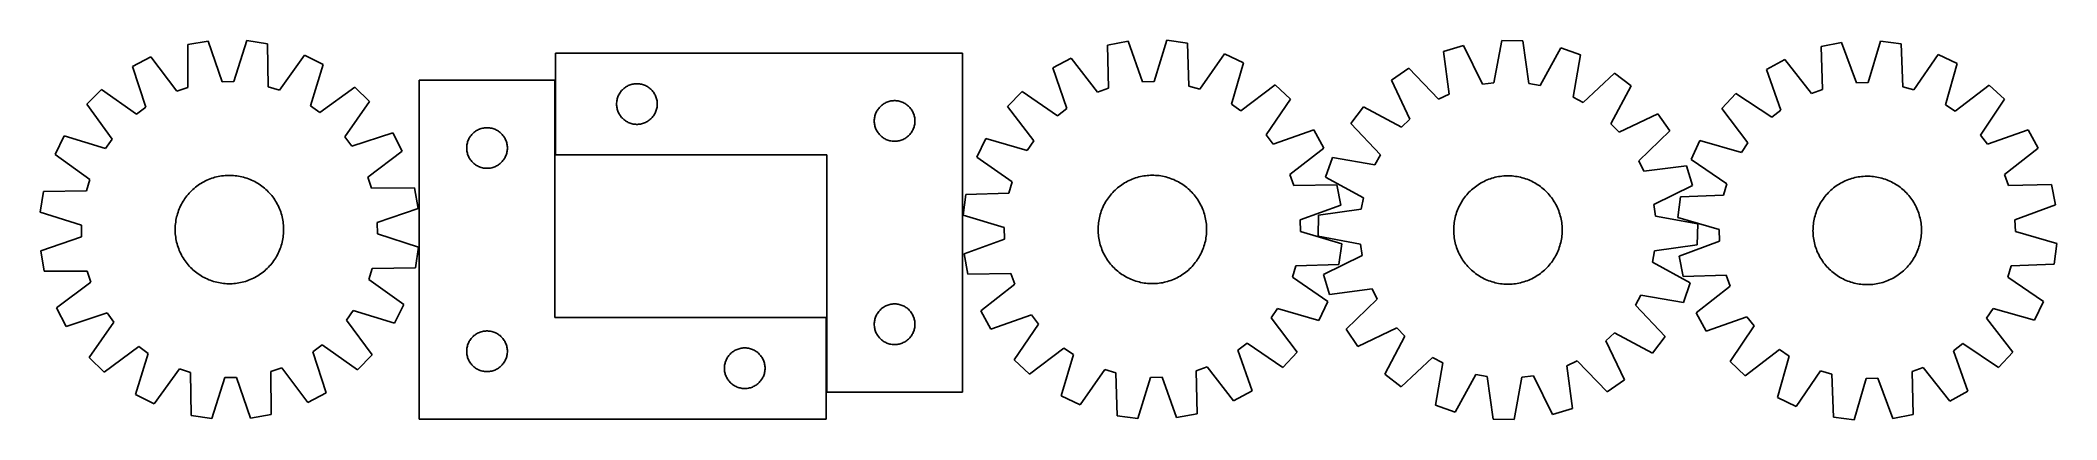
# Model space of a CAD drawing. Header units: millimetres. Extents: x 7 to 1493, y 7 to 287.
import ezdxf

# ---------------------------------------------------------------- set-up
doc = ezdxf.new("R2010")
doc.units = ezdxf.units.MM
doc.layers.add('CUT', color=7, linetype='CONTINUOUS', true_color=0x000000)

msp = doc.modelspace()

# ---------------------------------------------------------------- linework, layer by layer
at = {"layer": 'CUT'}
for p, q in [((130.448873, 285.966018), (115.275718, 283.41535)), ((115.275718, 283.41535), (115.401186, 251.651235)), ((140.716159, 255.906783), (130.448873, 285.966018)), ((158.986442, 286.236197), (149.290118, 255.987957)), ((174.20517, 283.973264), (158.986442, 286.236197)), ((174.681124, 252.212467), (174.20517, 283.973264)), ((808.631595, 285.75984), (793.503352, 282.955059)), ((793.503352, 282.955059), (794.161525, 251.197515)), ((819.401566, 255.877028), (808.631595, 285.75984)), ((837.160619, 286.508591), (827.972958, 256.101986)), ((852.415159, 284.501213), (837.160619, 286.508591)), ((853.423713, 252.752865), (852.415159, 284.501213)), ((1056.00348, 282.618708), (1041.264339, 278.204158)), ((1069.922931, 254.066586), (1056.00348, 282.618708)), ((1084.286758, 286.429483), (1078.42049, 255.211513)), ((1099.668686, 286.073325), (1084.286758, 286.429483)), ((1104.083779, 254.617297), (1099.668686, 286.073325)), ((1334.775081, 284.905427), (1319.666428, 281.996968)), ((1345.749722, 255.097173), (1334.775081, 284.905427)), ((1363.2983, 285.8498), (1354.31937, 255.380905)), ((1378.566246, 283.947078), (1363.2983, 285.8498)), ((1379.792493, 252.206394), (1378.566246, 283.947078)), ((88.218368, 274.3398), (74.576039, 267.225208)), ((107.27195, 248.924534), (88.218368, 274.3398)), ((201.429501, 275.411626), (182.860528, 249.640169)), ((215.204086, 268.556603), (201.429501, 275.411626)), ((205.842119, 238.203213), (215.204086, 268.556603)), ((686.518243, 276.960029), (386.518243, 276.960029)), ((386.518243, 276.960029), (386.518243, 201.960029)), ((686.518243, 26.960029), (686.518243, 276.960029)), ((766.602015, 273.427001), (753.080926, 266.084611)), ((786.079163, 248.334861), (766.602015, 273.427001)), ((879.779249, 276.397364), (861.645107, 250.318107)), ((893.666865, 269.774321), (879.779249, 276.397364)), ((884.815277, 239.268188), (893.666865, 269.774321)), ((1041.264339, 278.204158), (1045.332069, 246.701327)), ((1127.745276, 280.957574), (1112.51924, 253.080297)), ((1142.2643, 275.865571), (1127.745276, 280.957574)), ((1136.742856, 244.584771), (1142.2643, 275.865571)), ((1292.831062, 272.284657), (1279.360642, 264.849717)), ((1312.479823, 247.326673), (1292.831062, 272.284657)), ((1319.666428, 281.996968), (1320.542365, 250.244685)), ((1405.985266, 276.031072), (1388.030391, 249.828072)), ((1419.917973, 269.50342), (1405.985266, 276.031072)), ((1411.275792, 238.937304), (1419.917973, 269.50342)), ((74.576039, 267.225208), (84.511018, 237.054511)), ((149.290118, 255.987957), (140.716159, 255.906783)), ((385.985656, 257.020325), (285.985656, 257.020325)), ((285.985656, 257.020325), (285.985656, 7.020325)), ((385.985656, 82.020325), (385.985656, 257.020325)), ((439.468592, 252.700211), (440.159528, 253.045563)), ((440.159528, 253.045563), (440.867325, 253.354888)), ((440.867325, 253.354888), (441.590108, 253.627367)), ((441.590108, 253.627367), (442.325959, 253.862277)), ((442.325959, 253.862277), (443.072927, 254.058994)), ((443.072927, 254.058994), (443.829032, 254.216998)), ((443.829032, 254.216998), (444.592268, 254.335869)), ((444.592268, 254.335869), (445.360612, 254.415292)), ((445.360612, 254.415292), (446.132025, 254.455056)), ((446.132025, 254.455056), (446.904462, 254.455056)), ((446.904462, 254.455056), (447.675875, 254.415292)), ((447.675875, 254.415292), (448.444219, 254.335869)), ((448.444219, 254.335869), (449.207455, 254.216998)), ((449.207455, 254.216998), (449.96356, 254.058994)), ((449.96356, 254.058994), (450.710528, 253.862277)), ((450.710528, 253.862277), (451.446379, 253.627367)), ((451.446379, 253.627367), (452.169162, 253.354888)), ((452.169162, 253.354888), (452.876959, 253.045563)), ((452.876959, 253.045563), (453.567895, 252.700211)), ((753.080926, 266.084611), (763.520506, 236.084779)), ((827.972958, 256.101986), (819.401566, 255.877028)), ((861.645107, 250.318107), (853.423713, 252.752865)), ((917.187434, 253.611134), (891.881907, 234.412045)), ((928.348709, 243.020738), (917.187434, 253.611134)), ((1015.542937, 265.839881), (1002.889352, 257.086749)), ((1002.889352, 257.086749), (1016.492903, 228.382775)), ((1037.604212, 242.986547), (1015.542937, 265.839881)), ((1078.42049, 255.211513), (1069.922931, 254.066586)), ((1112.51924, 253.080297), (1104.083779, 254.617297)), ((1167.38587, 262.324059), (1144.290497, 240.516297)), ((1164.703262, 224.951062), (1179.620766, 252.994651)), ((1179.620766, 252.994651), (1167.38587, 262.324059)), ((1279.360642, 264.849717), (1290.005703, 234.922181)), ((1354.31937, 255.380905), (1345.749722, 255.097173)), ((1443.54883, 253.501907), (1418.375556, 234.129735)), ((1454.782466, 242.988299), (1443.54883, 253.501907)), ((51.647469, 250.232666), (40.871374, 239.250575)), ((40.871374, 239.250575), (59.643358, 213.626615)), ((77.622252, 231.949193), (51.647469, 250.232666)), ((115.401186, 251.651235), (107.27195, 248.924534)), ((182.860528, 249.640169), (174.681124, 252.212467)), ((212.826311, 233.229237), (205.842119, 238.203213)), ((238.450272, 252.001221), (212.826311, 233.229237)), ((231.148889, 215.250343), (249.432363, 241.225126)), ((249.432363, 241.225126), (238.450272, 252.001221)), ((431.518243, 239.460029), (431.538132, 240.23221)), ((431.538132, 238.687847), (431.518243, 239.460029)), ((431.538132, 240.23221), (431.597745, 241.002344)), ((431.597745, 237.917714), (431.538132, 238.687847)), ((431.597745, 241.002344), (431.696925, 241.768387)), ((431.696925, 237.15167), (431.597745, 237.917714)), ((431.696925, 241.768387), (431.835408, 242.52831)), ((431.835408, 242.52831), (432.012828, 243.280095)), ((432.012828, 243.280095), (432.228713, 244.021751)), ((432.228713, 244.021751), (432.482491, 244.75131)), ((432.482491, 244.75131), (432.77349, 245.466837)), ((432.77349, 245.466837), (433.100937, 246.166435)), ((433.100937, 246.166435), (433.463965, 246.84825)), ((433.463965, 246.84825), (433.86161, 247.510472)), ((433.86161, 247.510472), (434.292818, 248.151345)), ((434.292818, 248.151345), (434.756446, 248.769171)), ((434.756446, 248.769171), (435.251265, 249.36231)), ((435.251265, 249.36231), (435.775961, 249.929191)), ((435.775961, 249.929191), (436.329143, 250.468309)), ((436.329143, 250.468309), (436.909346, 250.978235)), ((436.909346, 250.978235), (437.515029, 251.457617)), ((437.515029, 251.457617), (438.144588, 251.905184)), ((438.144588, 251.905184), (438.796351, 252.319748)), ((438.796351, 252.319748), (439.468592, 252.700211)), ((453.567895, 252.700211), (454.240136, 252.319748)), ((454.240136, 252.319748), (454.891899, 251.905184)), ((454.891899, 251.905184), (455.521458, 251.457617)), ((455.521458, 251.457617), (456.127141, 250.978235)), ((456.127141, 250.978235), (456.707344, 250.468309)), ((456.707344, 250.468309), (457.260526, 249.929191)), ((457.260526, 249.929191), (457.785222, 249.36231)), ((457.785222, 249.36231), (458.280041, 248.769171)), ((458.280041, 248.769171), (458.743669, 248.151345)), ((458.743669, 248.151345), (459.174877, 247.510472)), ((459.174877, 247.510472), (459.572522, 246.84825)), ((459.572522, 246.84825), (459.93555, 246.166435)), ((459.93555, 246.166435), (460.262997, 245.466837)), ((460.262997, 245.466837), (460.553996, 244.75131)), ((460.553996, 244.75131), (460.807774, 244.021751)), ((460.807774, 244.021751), (461.023659, 243.280095)), ((461.023659, 243.280095), (461.201079, 242.52831)), ((461.201079, 242.52831), (461.339562, 241.768387)), ((461.339562, 241.768387), (461.438742, 241.002344)), ((461.438742, 237.917714), (461.339562, 237.15167)), ((461.438742, 241.002344), (461.498355, 240.23221)), ((461.498355, 238.687847), (461.438742, 237.917714)), ((461.498355, 240.23221), (461.518243, 239.460029)), ((461.518243, 239.460029), (461.498355, 238.687847)), ((625.775961, 237.429191), (626.329143, 237.968309)), ((626.329143, 237.968309), (626.909346, 238.478235)), ((626.909346, 238.478235), (627.515029, 238.957617)), ((627.515029, 238.957617), (628.144588, 239.405184)), ((628.144588, 239.405184), (628.796351, 239.819748)), ((628.796351, 239.819748), (629.468592, 240.200211)), ((629.468592, 240.200211), (630.159528, 240.545563)), ((630.159528, 240.545563), (630.867325, 240.854888)), ((630.867325, 240.854888), (631.590108, 241.127367)), ((631.590108, 241.127367), (632.325959, 241.362277)), ((632.325959, 241.362277), (633.072927, 241.558994)), ((633.072927, 241.558994), (633.829032, 241.716998)), ((633.829032, 241.716998), (634.592268, 241.835869)), ((634.592268, 241.835869), (635.360612, 241.915292)), ((635.360612, 241.915292), (636.132025, 241.955056)), ((636.132025, 241.955056), (636.904462, 241.955056)), ((636.904462, 241.955056), (637.675875, 241.915292)), ((637.675875, 241.915292), (638.444219, 241.835869)), ((638.444219, 241.835869), (639.207455, 241.716998)), ((639.207455, 241.716998), (639.96356, 241.558994)), ((639.96356, 241.558994), (640.710528, 241.362277)), ((640.710528, 241.362277), (641.446379, 241.127367)), ((641.446379, 241.127367), (642.169162, 240.854888)), ((642.169162, 240.854888), (642.876959, 240.545563)), ((642.876959, 240.545563), (643.567895, 240.200211)), ((643.567895, 240.200211), (644.240136, 239.819748)), ((644.240136, 239.819748), (644.891899, 239.405184)), ((644.891899, 239.405184), (645.521458, 238.957617)), ((645.521458, 238.957617), (646.127141, 238.478235)), ((646.127141, 238.478235), (646.707344, 237.968309)), ((646.707344, 237.968309), (647.260526, 237.429191)), ((730.440565, 248.709919), (719.850169, 237.548645)), ((756.718331, 230.864646), (730.440565, 248.709919)), ((794.161525, 251.197515), (786.079163, 248.334861)), ((891.881907, 234.412045), (884.815277, 239.268188)), ((910.503435, 216.742972), (928.348709, 243.020738)), ((1045.332069, 246.701327), (1037.604212, 242.986547)), ((1144.290497, 240.516297), (1136.742856, 244.584771)), ((1256.839962, 247.320176), (1246.326354, 236.08654)), ((1283.239486, 229.655525), (1256.839962, 247.320176)), ((1320.542365, 250.244685), (1312.479823, 247.326673)), ((1388.030391, 249.828072), (1379.792493, 252.206394)), ((1418.375556, 234.129735), (1411.275792, 238.937304)), ((1437.117815, 216.588776), (1454.782466, 242.988299)), ((84.511018, 237.054511), (77.622252, 231.949193)), ((431.835408, 236.391748), (431.696925, 237.15167)), ((432.012828, 235.639962), (431.835408, 236.391748)), ((432.228713, 234.898306), (432.012828, 235.639962)), ((432.482491, 234.168747), (432.228713, 234.898306)), ((432.77349, 233.45322), (432.482491, 234.168747)), ((433.100937, 232.753622), (432.77349, 233.45322)), ((433.463965, 232.071808), (433.100937, 232.753622)), ((433.86161, 231.409586), (433.463965, 232.071808)), ((434.292818, 230.768712), (433.86161, 231.409586)), ((434.756446, 230.150886), (434.292818, 230.768712)), ((435.251265, 229.557747), (434.756446, 230.150886)), ((435.775961, 228.990866), (435.251265, 229.557747)), ((436.329143, 228.451748), (435.775961, 228.990866)), ((436.909346, 227.941822), (436.329143, 228.451748)), ((437.515029, 227.46244), (436.909346, 227.941822)), ((438.144588, 227.014873), (437.515029, 227.46244)), ((438.796351, 226.600309), (438.144588, 227.014873)), ((439.468592, 226.219847), (438.796351, 226.600309)), ((440.159528, 225.874495), (439.468592, 226.219847)), ((440.867325, 225.565169), (440.159528, 225.874495)), ((441.590108, 225.29269), (440.867325, 225.565169)), ((442.325959, 225.05778), (441.590108, 225.29269)), ((443.072927, 224.861063), (442.325959, 225.05778)), ((443.829032, 224.703059), (443.072927, 224.861063)), ((444.592268, 224.584188), (443.829032, 224.703059)), ((445.360612, 224.504766), (444.592268, 224.584188)), ((446.132025, 224.465002), (445.360612, 224.504766)), ((446.904462, 224.465002), (446.132025, 224.465002)), ((447.675875, 224.504766), (446.904462, 224.465002)), ((448.444219, 224.584188), (447.675875, 224.504766)), ((449.207455, 224.703059), (448.444219, 224.584188)), ((449.96356, 224.861063), (449.207455, 224.703059)), ((450.710528, 225.05778), (449.96356, 224.861063)), ((451.446379, 225.29269), (450.710528, 225.05778)), ((452.169162, 225.565169), (451.446379, 225.29269)), ((452.876959, 225.874495), (452.169162, 225.565169)), ((453.567895, 226.219847), (452.876959, 225.874495)), ((454.240136, 226.600309), (453.567895, 226.219847)), ((454.891899, 227.014873), (454.240136, 226.600309)), ((455.521458, 227.46244), (454.891899, 227.014873)), ((456.127141, 227.941822), (455.521458, 227.46244)), ((456.707344, 228.451748), (456.127141, 227.941822)), ((457.260526, 228.990866), (456.707344, 228.451748)), ((457.785222, 229.557747), (457.260526, 228.990866)), ((458.280041, 230.150886), (457.785222, 229.557747)), ((458.743669, 230.768712), (458.280041, 230.150886)), ((459.174877, 231.409586), (458.743669, 230.768712)), ((459.572522, 232.071808), (459.174877, 231.409586)), ((459.93555, 232.753622), (459.572522, 232.071808)), ((460.262997, 233.45322), (459.93555, 232.753622)), ((460.553996, 234.168747), (460.262997, 233.45322)), ((460.807774, 234.898306), (460.553996, 234.168747)), ((461.023659, 235.639962), (460.807774, 234.898306)), ((461.201079, 236.391748), (461.023659, 235.639962)), ((461.339562, 237.15167), (461.201079, 236.391748)), ((621.518243, 226.960029), (621.538132, 227.73221)), ((621.538132, 226.187847), (621.518243, 226.960029)), ((621.538132, 227.73221), (621.597745, 228.502344)), ((621.597745, 225.417714), (621.538132, 226.187847)), ((621.597745, 228.502344), (621.696925, 229.268387)), ((621.696925, 224.65167), (621.597745, 225.417714)), ((621.696925, 229.268387), (621.835408, 230.02831)), ((621.835408, 223.891748), (621.696925, 224.65167)), ((621.835408, 230.02831), (622.012828, 230.780095)), ((622.012828, 223.139962), (621.835408, 223.891748)), ((622.012828, 230.780095), (622.228713, 231.521751)), ((622.228713, 222.398306), (622.012828, 223.139962)), ((622.228713, 231.521751), (622.482491, 232.25131)), ((622.482491, 232.25131), (622.77349, 232.966837)), ((622.77349, 232.966837), (623.100937, 233.666435)), ((623.100937, 233.666435), (623.463965, 234.34825)), ((623.463965, 234.34825), (623.86161, 235.010472)), ((623.86161, 235.010472), (624.292818, 235.651345)), ((624.292818, 235.651345), (624.756446, 236.269171)), ((624.756446, 236.269171), (625.251265, 236.86231)), ((625.251265, 236.86231), (625.775961, 237.429191)), ((647.260526, 237.429191), (647.785222, 236.86231)), ((647.785222, 236.86231), (648.280041, 236.269171)), ((648.280041, 236.269171), (648.743669, 235.651345)), ((648.743669, 235.651345), (649.174877, 235.010472)), ((649.174877, 235.010472), (649.572522, 234.34825)), ((649.572522, 234.34825), (649.93555, 233.666435)), ((649.93555, 233.666435), (650.262997, 232.966837)), ((650.262997, 232.966837), (650.553996, 232.25131)), ((650.553996, 232.25131), (650.807774, 231.521751)), ((650.807774, 231.521751), (651.023659, 230.780095)), ((651.023659, 223.139962), (650.807774, 222.398306)), ((651.023659, 230.780095), (651.201079, 230.02831)), ((651.201079, 223.891748), (651.023659, 223.139962)), ((651.201079, 230.02831), (651.339562, 229.268387)), ((651.339562, 224.65167), (651.201079, 223.891748)), ((651.339562, 229.268387), (651.438742, 228.502344)), ((651.438742, 225.417714), (651.339562, 224.65167)), ((651.438742, 228.502344), (651.498355, 227.73221)), ((651.498355, 226.187847), (651.438742, 225.417714)), ((651.498355, 227.73221), (651.518243, 226.960029)), ((651.518243, 226.960029), (651.498355, 226.187847)), ((719.850169, 237.548645), (739.049257, 212.243117)), ((763.520506, 236.084779), (756.718331, 230.864646)), ((982.247617, 237.379274), (972.918208, 225.144377)), ((972.918208, 225.144377), (994.725971, 202.049004)), ((1010.291205, 222.46177), (982.247617, 237.379274)), ((1016.492903, 228.382775), (1010.291205, 222.46177)), ((1170.624268, 218.749364), (1164.703262, 224.951062)), ((1199.328242, 232.352916), (1170.624268, 218.749364)), ((1208.081374, 219.69933), (1199.328242, 232.352916)), ((1246.326354, 236.08654), (1265.698526, 210.913266)), ((1290.005703, 234.922181), (1283.239486, 229.655525)), ((24.315991, 216.00439), (17.460968, 202.229804)), ((54.669382, 206.642423), (24.315991, 216.00439)), ((59.643358, 213.626615), (54.669382, 206.642423)), ((236.254207, 208.361577), (231.148889, 215.250343)), ((266.424904, 218.296555), (236.254207, 208.361577)), ((273.539497, 204.654227), (266.424904, 218.296555)), ((321.005545, 207.792507), (321.065158, 208.56264)), ((321.065158, 208.56264), (321.164337, 209.328684)), ((321.164337, 209.328684), (321.302821, 210.088606)), ((321.302821, 210.088606), (321.48024, 210.840392)), ((321.48024, 210.840392), (321.696125, 211.582048)), ((321.696125, 211.582048), (321.949904, 212.311607)), ((321.949904, 212.311607), (322.240902, 213.027134)), ((322.240902, 213.027134), (322.56835, 213.726732)), ((322.56835, 213.726732), (322.931377, 214.408546)), ((322.931377, 214.408546), (323.329022, 215.070768)), ((323.329022, 215.070768), (323.760231, 215.711642)), ((323.760231, 215.711642), (324.223859, 216.329468)), ((324.223859, 216.329468), (324.718677, 216.922607)), ((324.718677, 216.922607), (325.243373, 217.489488)), ((325.243373, 217.489488), (325.796556, 218.028606)), ((325.796556, 218.028606), (326.376758, 218.538532)), ((326.376758, 218.538532), (326.982442, 219.017914)), ((326.982442, 219.017914), (327.612, 219.465481)), ((327.612, 219.465481), (328.263764, 219.880045)), ((328.263764, 219.880045), (328.936005, 220.260507)), ((328.936005, 220.260507), (329.62694, 220.605859)), ((329.62694, 220.605859), (330.334737, 220.915185)), ((330.334737, 220.915185), (331.05752, 221.187664)), ((331.05752, 221.187664), (331.793371, 221.422574)), ((331.793371, 221.422574), (332.54034, 221.619291)), ((332.54034, 221.619291), (333.296444, 221.777295)), ((333.296444, 221.777295), (334.059681, 221.896166)), ((334.059681, 221.896166), (334.828024, 221.975588)), ((334.828024, 221.975588), (335.599437, 222.015352)), ((335.599437, 222.015352), (336.371875, 222.015352)), ((336.371875, 222.015352), (337.143288, 221.975588)), ((337.143288, 221.975588), (337.911631, 221.896166)), ((337.911631, 221.896166), (338.674867, 221.777295)), ((338.674867, 221.777295), (339.430972, 221.619291)), ((339.430972, 221.619291), (340.17794, 221.422574)), ((340.17794, 221.422574), (340.913792, 221.187664)), ((340.913792, 221.187664), (341.636574, 220.915185)), ((341.636574, 220.915185), (342.344372, 220.605859)), ((342.344372, 220.605859), (343.035307, 220.260507)), ((343.035307, 220.260507), (343.707548, 219.880045)), ((343.707548, 219.880045), (344.359312, 219.465481)), ((344.359312, 219.465481), (344.98887, 219.017914)), ((344.98887, 219.017914), (345.594554, 218.538532)), ((345.594554, 218.538532), (346.174756, 218.028606)), ((346.174756, 218.028606), (346.727939, 217.489488)), ((346.727939, 217.489488), (347.252635, 216.922607)), ((347.252635, 216.922607), (347.747453, 216.329468)), ((347.747453, 216.329468), (348.211081, 215.711642)), ((348.211081, 215.711642), (348.642289, 215.070768)), ((348.642289, 215.070768), (349.039934, 214.408546)), ((349.039934, 214.408546), (349.402962, 213.726732)), ((349.402962, 213.726732), (349.730409, 213.027134)), ((349.730409, 213.027134), (350.021408, 212.311607)), ((350.021408, 212.311607), (350.275187, 211.582048)), ((350.275187, 211.582048), (350.491072, 210.840392)), ((350.491072, 210.840392), (350.668491, 210.088606)), ((350.668491, 210.088606), (350.806974, 209.328684)), ((350.806974, 209.328684), (350.906154, 208.56264)), ((350.906154, 208.56264), (350.965767, 207.792507)), ((622.482491, 221.668747), (622.228713, 222.398306)), ((622.77349, 220.95322), (622.482491, 221.668747)), ((623.100937, 220.253622), (622.77349, 220.95322)), ((623.463965, 219.571808), (623.100937, 220.253622)), ((623.86161, 218.909586), (623.463965, 219.571808)), ((624.292818, 218.268712), (623.86161, 218.909586)), ((624.756446, 217.650886), (624.292818, 218.268712)), ((625.251265, 217.057747), (624.756446, 217.650886)), ((625.775961, 216.490866), (625.251265, 217.057747)), ((626.329143, 215.951748), (625.775961, 216.490866)), ((626.909346, 215.441822), (626.329143, 215.951748)), ((627.515029, 214.96244), (626.909346, 215.441822)), ((628.144588, 214.514873), (627.515029, 214.96244)), ((628.796351, 214.100309), (628.144588, 214.514873)), ((629.468592, 213.719847), (628.796351, 214.100309)), ((630.159528, 213.374495), (629.468592, 213.719847)), ((630.867325, 213.065169), (630.159528, 213.374495)), ((631.590108, 212.79269), (630.867325, 213.065169)), ((632.325959, 212.55778), (631.590108, 212.79269)), ((633.072927, 212.361063), (632.325959, 212.55778)), ((633.829032, 212.203059), (633.072927, 212.361063)), ((634.592268, 212.084188), (633.829032, 212.203059)), ((635.360612, 212.004766), (634.592268, 212.084188)), ((636.132025, 211.965002), (635.360612, 212.004766)), ((636.904462, 211.965002), (636.132025, 211.965002)), ((637.675875, 212.004766), (636.904462, 211.965002)), ((638.444219, 212.084188), (637.675875, 212.004766)), ((639.207455, 212.203059), (638.444219, 212.084188)), ((639.96356, 212.361063), (639.207455, 212.203059)), ((640.710528, 212.55778), (639.96356, 212.361063)), ((641.446379, 212.79269), (640.710528, 212.55778)), ((642.169162, 213.065169), (641.446379, 212.79269)), ((642.876959, 213.374495), (642.169162, 213.065169)), ((643.567895, 213.719847), (642.876959, 213.374495)), ((644.240136, 214.100309), (643.567895, 213.719847)), ((644.891899, 214.514873), (644.240136, 214.100309)), ((645.521458, 214.96244), (644.891899, 214.514873)), ((646.127141, 215.441822), (645.521458, 214.96244)), ((646.707344, 215.951748), (646.127141, 215.441822)), ((647.260526, 216.490866), (646.707344, 215.951748)), ((647.785222, 217.057747), (647.260526, 216.490866)), ((648.280041, 217.650886), (647.785222, 217.057747)), ((648.743669, 218.268712), (648.280041, 217.650886)), ((649.174877, 218.909586), (648.743669, 218.268712)), ((649.572522, 219.571808), (649.174877, 218.909586)), ((649.93555, 220.253622), (649.572522, 219.571808)), ((650.262997, 220.95322), (649.93555, 220.253622)), ((650.553996, 221.668747), (650.262997, 220.95322)), ((650.807774, 222.398306), (650.553996, 221.668747)), ((703.686981, 214.028075), (697.063939, 200.14046)), ((734.193114, 205.176488), (703.686981, 214.028075)), ((739.049257, 212.243117), (734.193114, 205.176488)), ((915.723568, 209.940797), (910.503435, 216.742972)), ((945.7234, 220.380377), (915.723568, 209.940797)), ((953.06579, 206.859288), (945.7234, 220.380377)), ((1185.228039, 197.638055), (1208.081374, 219.69933)), ((1230.324841, 212.455683), (1223.79719, 198.522976)), ((1260.890957, 203.813502), (1230.324841, 212.455683)), ((1265.698526, 210.913266), (1260.890957, 203.813502)), ((1442.384471, 209.822558), (1437.117815, 216.588776)), ((1472.312007, 220.467619), (1442.384471, 209.822558)), ((1479.746947, 206.997199), (1472.312007, 220.467619)), ((17.460968, 202.229804), (43.232426, 183.660831)), ((248.124231, 185.600644), (273.539497, 204.654227)), ((320.985656, 207.020325), (321.005545, 207.792507)), ((321.005545, 206.248144), (320.985656, 207.020325)), ((321.065158, 205.47801), (321.005545, 206.248144)), ((321.164337, 204.711967), (321.065158, 205.47801)), ((321.302821, 203.952044), (321.164337, 204.711967)), ((321.48024, 203.200259), (321.302821, 203.952044)), ((321.696125, 202.458603), (321.48024, 203.200259)), ((321.949904, 201.729044), (321.696125, 202.458603)), ((322.240902, 201.013517), (321.949904, 201.729044)), ((322.56835, 200.313919), (322.240902, 201.013517)), ((322.931377, 199.632104), (322.56835, 200.313919)), ((323.329022, 198.969883), (322.931377, 199.632104)), ((323.760231, 198.329009), (323.329022, 198.969883)), ((324.223859, 197.711183), (323.760231, 198.329009)), ((324.718677, 197.118044), (324.223859, 197.711183)), ((325.243373, 196.551163), (324.718677, 197.118044)), ((325.796556, 196.012045), (325.243373, 196.551163)), ((326.376758, 195.502119), (325.796556, 196.012045)), ((326.982442, 195.022737), (326.376758, 195.502119)), ((327.612, 194.57517), (326.982442, 195.022737)), ((328.263764, 194.160606), (327.612, 194.57517)), ((328.936005, 193.780143), (328.263764, 194.160606)), ((329.62694, 193.434791), (328.936005, 193.780143)), ((330.334737, 193.125466), (329.62694, 193.434791)), ((342.344372, 193.434791), (341.636574, 193.125466)), ((343.035307, 193.780143), (342.344372, 193.434791)), ((343.707548, 194.160606), (343.035307, 193.780143)), ((344.359312, 194.57517), (343.707548, 194.160606)), ((344.98887, 195.022737), (344.359312, 194.57517)), ((345.594554, 195.502119), (344.98887, 195.022737)), ((346.174756, 196.012045), (345.594554, 195.502119)), ((346.727939, 196.551163), (346.174756, 196.012045)), ((347.252635, 197.118044), (346.727939, 196.551163)), ((347.747453, 197.711183), (347.252635, 197.118044)), ((348.211081, 198.329009), (347.747453, 197.711183)), ((348.642289, 198.969883), (348.211081, 198.329009)), ((349.039934, 199.632104), (348.642289, 198.969883)), ((349.402962, 200.313919), (349.039934, 199.632104)), ((349.730409, 201.013517), (349.402962, 200.313919)), ((350.021408, 201.729044), (349.730409, 201.013517)), ((350.275187, 202.458603), (350.021408, 201.729044)), ((350.491072, 203.200259), (350.275187, 202.458603)), ((350.668491, 203.952044), (350.491072, 203.200259)), ((350.806974, 204.711967), (350.668491, 203.952044)), ((350.906154, 205.47801), (350.806974, 204.711967)), ((350.965767, 206.248144), (350.906154, 205.47801)), ((350.965767, 207.792507), (350.985656, 207.020325)), ((350.985656, 207.020325), (350.965767, 206.248144)), ((386.518243, 201.960029), (586.518243, 201.960029)), ((586.518243, 201.960029), (586.518243, 26.960029)), ((697.063939, 200.14046), (723.143196, 182.006318)), ((927.973651, 187.38214), (953.06579, 206.859288)), ((959.376697, 200.022807), (954.284693, 185.503784)), ((990.657496, 194.501363), (959.376697, 200.022807)), ((994.725971, 202.049004), (990.657496, 194.501363)), ((1188.94282, 189.910198), (1185.228039, 197.638055)), ((1220.44565, 193.977929), (1188.94282, 189.910198)), ((1224.8602, 179.238787), (1220.44565, 193.977929)), ((1223.79719, 198.522976), (1250.00019, 180.568101)), ((1454.788963, 187.348438), (1479.746947, 206.997199)), ((43.232426, 183.660831), (40.660128, 175.481427)), ((120.976111, 178.013278), (121.967765, 178.785049)), ((121.967765, 178.785049), (122.983171, 179.52529)), ((122.983171, 179.52529), (124.021328, 180.233272)), ((124.021328, 180.233272), (125.08121, 180.908295)), ((125.08121, 180.908295), (126.161773, 181.549693)), ((126.161773, 181.549693), (127.261949, 182.156833)), ((127.261949, 182.156833), (128.380653, 182.729116)), ((128.380653, 182.729116), (129.516781, 183.265978)), ((129.516781, 183.265978), (130.669211, 183.766888)), ((130.669211, 183.766888), (131.836807, 184.231352)), ((131.836807, 184.231352), (133.018416, 184.658912)), ((133.018416, 184.658912), (134.212871, 185.049146)), ((134.212871, 185.049146), (135.418995, 185.401668)), ((135.418995, 185.401668), (136.635597, 185.716131)), ((136.635597, 185.716131), (137.861476, 185.992225)), ((137.861476, 185.992225), (139.095422, 186.229676)), ((139.095422, 186.229676), (140.336218, 186.428252)), ((140.336218, 186.428252), (141.582639, 186.587754)), ((141.582639, 186.587754), (142.833456, 186.708028)), ((142.833456, 186.708028), (144.087432, 186.788952)), ((144.087432, 186.788952), (145.343333, 186.830449)), ((145.343333, 186.830449), (146.599916, 186.832476)), ((146.599916, 186.832476), (147.855944, 186.795032)), ((147.855944, 186.795032), (149.110175, 186.718153)), ((149.110175, 186.718153), (150.361373, 186.601917)), ((150.361373, 186.601917), (151.608302, 186.446436)), ((151.608302, 186.446436), (152.849732, 186.251865)), ((152.849732, 186.251865), (154.084438, 186.018396)), ((154.084438, 186.018396), (155.311202, 185.746259)), ((155.311202, 185.746259), (156.528812, 185.435723)), ((156.528812, 185.435723), (157.736067, 185.087094)), ((157.736067, 185.087094), (158.931775, 184.700716)), ((158.931775, 184.700716), (160.114758, 184.276971)), ((160.114758, 184.276971), (161.283846, 183.816277)), ((161.283846, 183.816277), (162.437886, 183.319087)), ((162.437886, 183.319087), (163.575741, 182.785894)), ((163.575741, 182.785894), (164.696285, 182.217223)), ((164.696285, 182.217223), (165.798414, 181.613636)), ((165.798414, 181.613636), (166.881041, 180.975728)), ((166.881041, 180.975728), (167.943096, 180.304128)), ((167.943096, 180.304128), (168.983531, 179.5995)), ((168.983531, 179.5995), (170.00132, 178.862538)), ((170.00132, 178.862538), (170.995459, 178.093971)), ((250.850931, 177.471408), (248.124231, 185.600644)), ((331.05752, 192.852987), (330.334737, 193.125466)), ((331.793371, 192.618077), (331.05752, 192.852987)), ((332.54034, 192.42136), (331.793371, 192.618077)), ((333.296444, 192.263356), (332.54034, 192.42136)), ((334.059681, 192.144485), (333.296444, 192.263356)), ((334.828024, 192.065063), (334.059681, 192.144485)), ((335.599437, 192.025298), (334.828024, 192.065063)), ((336.371875, 192.025298), (335.599437, 192.025298)), ((337.143288, 192.065063), (336.371875, 192.025298)), ((337.911631, 192.144485), (337.143288, 192.065063)), ((338.674867, 192.263356), (337.911631, 192.144485)), ((339.430972, 192.42136), (338.674867, 192.263356)), ((340.17794, 192.618077), (339.430972, 192.42136)), ((340.913792, 192.852987), (340.17794, 192.618077)), ((341.636574, 193.125466), (340.913792, 192.852987)), ((723.143196, 182.006318), (720.708438, 173.784923)), ((800.970663, 177.663414), (801.949234, 178.451708)), ((801.949234, 178.451708), (802.952082, 179.208874)), ((802.952082, 179.208874), (803.978219, 179.934167)), ((803.978219, 179.934167), (805.026632, 180.626871)), ((805.026632, 180.626871), (806.096285, 181.286301)), ((806.096285, 181.286301), (807.186124, 181.911807)), ((807.186124, 181.911807), (808.295073, 182.502772)), ((808.295073, 182.502772), (809.422037, 183.058612)), ((809.422037, 183.058612), (810.565905, 183.57878)), ((810.565905, 183.57878), (811.725547, 184.06276)), ((811.725547, 184.06276), (812.899819, 184.510077)), ((812.899819, 184.510077), (814.087562, 184.920288)), ((814.087562, 184.920288), (815.287604, 185.292989)), ((815.287604, 185.292989), (816.49876, 185.627812)), ((816.49876, 185.627812), (817.719836, 185.924426)), ((817.719836, 185.924426), (818.949627, 186.182539)), ((818.949627, 186.182539), (820.186918, 186.401896)), ((820.186918, 186.401896), (821.430489, 186.582281)), ((821.430489, 186.582281), (822.679112, 186.723515)), ((822.679112, 186.723515), (823.931555, 186.825459)), ((823.931555, 186.825459), (825.186583, 186.888012)), ((825.186583, 186.888012), (826.442956, 186.911113)), ((826.442956, 186.911113), (827.699434, 186.89474)), ((827.699434, 186.89474), (828.954779, 186.838907)), ((828.954779, 186.838907), (830.20775, 186.743671)), ((830.20775, 186.743671), (831.457112, 186.609125)), ((831.457112, 186.609125), (832.70163, 186.435401)), ((832.70163, 186.435401), (833.940078, 186.222673)), ((833.940078, 186.222673), (835.171233, 185.971148)), ((835.171233, 185.971148), (836.39388, 185.681077)), ((836.39388, 185.681077), (837.606812, 185.352744)), ((837.606812, 185.352744), (838.808833, 184.986474)), ((838.808833, 184.986474), (839.998755, 184.582628)), ((839.998755, 184.582628), (841.175405, 184.141606)), ((841.175405, 184.141606), (842.337622, 183.663841)), ((842.337622, 183.663841), (843.484258, 183.149806)), ((843.484258, 183.149806), (844.614183, 182.600008)), ((844.614183, 182.600008), (845.72628, 182.01499)), ((845.72628, 182.01499), (846.819453, 181.395328)), ((846.819453, 181.395328), (847.892622, 180.741635)), ((847.892622, 180.741635), (848.944728, 180.054555)), ((848.944728, 180.054555), (849.974734, 179.334767)), ((849.974734, 179.334767), (850.981622, 178.58298)), ((850.981622, 178.58298), (851.9644, 177.799938)), ((930.836305, 179.299778), (927.973651, 187.38214)), ((962.593848, 179.957951), (930.836305, 179.299778)), ((954.284693, 185.503784), (982.16197, 170.277748)), ((965.39863, 164.829707), (962.593848, 179.957951)), ((1063.719322, 177.707304), (1064.711902, 178.477882)), ((1064.711902, 178.477882), (1065.728197, 179.216903)), ((1065.728197, 179.216903), (1066.767203, 179.923637)), ((1066.767203, 179.923637), (1067.827896, 180.597386)), ((1067.827896, 180.597386), (1068.909229, 181.237485)), ((1068.909229, 181.237485), (1070.010133, 181.843303)), ((1070.010133, 181.843303), (1071.129524, 182.414242)), ((1071.129524, 182.414242), (1072.266296, 182.949738)), ((1072.266296, 182.949738), (1073.419328, 183.449263)), ((1073.419328, 183.449263), (1074.587481, 183.912324)), ((1074.587481, 183.912324), (1075.769602, 184.338464)), ((1075.769602, 184.338464), (1076.964526, 184.727262)), ((1076.964526, 184.727262), (1078.171073, 185.078335)), ((1078.171073, 185.078335), (1079.388051, 185.391336)), ((1079.388051, 185.391336), (1080.614261, 185.665957)), ((1080.614261, 185.665957), (1081.848492, 185.901926)), ((1081.848492, 185.901926), (1083.089526, 186.09901)), ((1083.089526, 186.09901), (1084.336137, 186.257015)), ((1084.336137, 186.257015), (1085.587097, 186.375785)), ((1085.587097, 186.375785), (1086.841171, 186.455203)), ((1086.841171, 186.455203), (1088.097119, 186.495191)), ((1088.097119, 186.495191), (1089.353705, 186.495708)), ((1089.353705, 186.495708), (1090.609686, 186.456755)), ((1090.609686, 186.456755), (1091.863824, 186.37837)), ((1091.863824, 186.37837), (1093.114882, 186.26063)), ((1093.114882, 186.26063), (1094.361623, 186.103651)), ((1094.361623, 186.103651), (1095.602819, 185.907589)), ((1095.602819, 185.907589), (1096.837243, 185.672636)), ((1096.837243, 185.672636), (1098.063679, 185.399026)), ((1098.063679, 185.399026), (1099.280915, 185.087027)), ((1099.280915, 185.087027), (1100.48775, 184.736948)), ((1100.48775, 184.736948), (1101.682994, 184.349133)), ((1101.682994, 184.349133), (1102.865466, 183.923967)), ((1102.865466, 183.923967), (1104.034, 183.461868)), ((1104.034, 183.461868), (1105.187442, 182.963293)), ((1105.187442, 182.963293), (1106.324655, 182.428733)), ((1106.324655, 182.428733), (1107.444515, 181.858716)), ((1107.444515, 181.858716), (1108.545919, 181.253805)), ((1108.545919, 181.253805), (1109.627778, 180.614597)), ((1109.627778, 180.614597), (1110.689025, 179.941721)), ((1110.689025, 179.941721), (1111.728613, 179.235844)), ((1111.728613, 179.235844), (1112.745516, 178.49766)), ((1112.745516, 178.49766), (1113.73873, 177.727899)), ((1196.308079, 165.319337), (1224.8602, 179.238787)), ((1250.00019, 180.568101), (1247.621868, 172.330203)), ((1329.826383, 178.318019), (1330.847522, 179.050332)), ((1330.847522, 179.050332), (1331.89116, 179.750209)), ((1331.89116, 179.750209), (1332.956266, 180.416958)), ((1332.956266, 180.416958), (1334.04179, 181.049924)), ((1334.04179, 181.049924), (1335.14666, 181.648479)), ((1335.14666, 181.648479), (1336.269786, 182.212035)), ((1336.269786, 182.212035), (1337.41006, 182.740034)), ((1337.41006, 182.740034), (1338.566355, 183.231956)), ((1338.566355, 183.231956), (1339.737532, 183.687314)), ((1339.737532, 183.687314), (1340.922434, 184.105661)), ((1340.922434, 184.105661), (1342.119892, 184.486583)), ((1342.119892, 184.486583), (1343.328724, 184.829703)), ((1343.328724, 184.829703), (1344.547738, 185.134684)), ((1344.547738, 185.134684), (1345.775729, 185.401224)), ((1345.775729, 185.401224), (1347.011487, 185.629061)), ((1347.011487, 185.629061), (1348.253792, 185.817969)), ((1348.253792, 185.817969), (1349.501417, 185.967762)), ((1349.501417, 185.967762), (1350.753132, 186.078293)), ((1350.753132, 186.078293), (1352.007701, 186.149451)), ((1352.007701, 186.149451), (1353.263886, 186.181167)), ((1353.263886, 186.181167), (1354.520447, 186.173411)), ((1354.520447, 186.173411), (1355.776145, 186.126188)), ((1355.776145, 186.126188), (1357.02974, 186.039546)), ((1357.02974, 186.039546), (1358.279995, 185.913571)), ((1358.279995, 185.913571), (1359.525675, 185.748386)), ((1359.525675, 185.748386), (1360.765553, 185.544155)), ((1360.765553, 185.544155), (1361.998404, 185.301079)), ((1361.998404, 185.301079), (1363.223011, 185.019399)), ((1363.223011, 185.019399), (1364.438166, 184.699392)), ((1364.438166, 184.699392), (1365.64267, 184.341373)), ((1365.64267, 184.341373), (1366.835334, 183.945697)), ((1366.835334, 183.945697), (1368.014981, 183.512754)), ((1368.014981, 183.512754), (1369.180447, 183.04297)), ((1369.180447, 183.04297), (1370.330581, 182.536811)), ((1370.330581, 182.536811), (1371.464249, 181.994774)), ((1371.464249, 181.994774), (1372.580332, 181.417396)), ((1372.580332, 181.417396), (1373.677728, 180.805245)), ((1373.677728, 180.805245), (1374.755355, 180.158927)), ((1374.755355, 180.158927), (1375.812149, 179.479078)), ((1375.812149, 179.479078), (1376.847066, 178.76637)), ((1376.847066, 178.76637), (1377.859086, 178.021506)), ((1457.706975, 179.285896), (1454.788963, 187.348438)), ((1489.459258, 180.161834), (1457.706975, 179.285896)), ((1492.367717, 165.05318), (1489.459258, 180.161834)), ((8.899331, 175.005473), (6.636397, 159.786745)), ((40.660128, 175.481427), (8.899331, 175.005473)), ((109.553507, 163.23819), (110.0867, 164.376044)), ((110.0867, 164.376044), (110.655371, 165.496588)), ((110.655371, 165.496588), (111.258959, 166.598718)), ((111.258959, 166.598718), (111.896867, 167.681344)), ((111.896867, 167.681344), (112.568467, 168.743399)), ((112.568467, 168.743399), (113.273095, 169.783835)), ((113.273095, 169.783835), (114.010056, 170.801624)), ((114.010056, 170.801624), (114.778624, 171.795762)), ((114.778624, 171.795762), (115.578038, 172.765269)), ((115.578038, 172.765269), (116.407511, 173.709187)), ((116.407511, 173.709187), (117.266224, 174.626584)), ((117.266224, 174.626584), (118.15333, 175.516557)), ((118.15333, 175.516557), (119.067952, 176.378225)), ((119.067952, 176.378225), (120.009189, 177.21074)), ((120.009189, 177.21074), (120.976111, 178.013278)), ((170.995459, 178.093971), (171.964965, 177.294557)), ((171.964965, 177.294557), (172.908883, 176.465083)), ((172.908883, 176.465083), (173.826281, 175.60637)), ((173.826281, 175.60637), (174.716254, 174.719265)), ((174.716254, 174.719265), (175.577922, 173.804642)), ((175.577922, 173.804642), (176.410436, 172.863406)), ((176.410436, 172.863406), (177.212975, 171.896483)), ((177.212975, 171.896483), (177.984746, 170.90483)), ((177.984746, 170.90483), (178.724987, 169.889424)), ((178.724987, 169.889424), (179.432969, 168.851267)), ((179.432969, 168.851267), (180.107991, 167.791385)), ((180.107991, 167.791385), (180.74939, 166.710822)), ((180.74939, 166.710822), (181.35653, 165.610646)), ((181.35653, 165.610646), (181.928813, 164.491942)), ((181.928813, 164.491942), (182.465675, 163.355814)), ((282.615046, 177.596876), (250.850931, 177.471408)), ((285.165715, 162.423721), (282.615046, 177.596876)), ((688.96009, 172.77637), (686.952712, 157.52183)), ((720.708438, 173.784923), (688.96009, 172.77637)), ((789.797462, 162.698833), (790.311497, 163.845469)), ((790.311497, 163.845469), (790.861295, 164.975393)), ((790.861295, 164.975393), (791.446313, 166.087491)), ((791.446313, 166.087491), (792.065975, 167.180663)), ((792.065975, 167.180663), (792.719668, 168.253832)), ((792.719668, 168.253832), (793.406748, 169.305939)), ((793.406748, 169.305939), (794.126536, 170.335945)), ((794.126536, 170.335945), (794.878322, 171.342833)), ((794.878322, 171.342833), (795.661365, 172.32561)), ((795.661365, 172.32561), (796.474891, 173.283307)), ((796.474891, 173.283307), (797.318097, 174.214977)), ((797.318097, 174.214977), (798.190152, 175.119702)), ((798.190152, 175.119702), (799.090194, 175.996589)), ((799.090194, 175.996589), (800.017337, 176.844772)), ((800.017337, 176.844772), (800.970663, 177.663414)), ((851.9644, 177.799938), (852.922096, 176.986412)), ((852.922096, 176.986412), (853.853767, 176.143206)), ((853.853767, 176.143206), (854.758492, 175.271151)), ((854.758492, 175.271151), (855.635378, 174.371108)), ((855.635378, 174.371108), (856.483561, 173.443966)), ((856.483561, 173.443966), (857.302203, 172.49064)), ((857.302203, 172.49064), (858.090497, 171.512069)), ((858.090497, 171.512069), (858.847664, 170.509221)), ((858.847664, 170.509221), (859.572957, 169.483084)), ((859.572957, 169.483084), (860.26566, 168.434671)), ((860.26566, 168.434671), (860.92509, 167.365018)), ((860.92509, 167.365018), (861.550596, 166.275179)), ((861.550596, 166.275179), (862.141561, 165.16623)), ((862.141561, 165.16623), (862.697402, 164.039266)), ((862.697402, 164.039266), (863.217569, 162.895398)), ((935.515817, 154.059737), (965.39863, 164.829707)), ((982.16197, 170.277748), (980.62497, 161.842287)), ((1052.278974, 162.94595), (1052.813534, 164.083162)), ((1052.813534, 164.083162), (1053.383551, 165.203023)), ((1053.383551, 165.203023), (1053.988462, 166.304426)), ((1053.988462, 166.304426), (1054.627671, 167.386286)), ((1054.627671, 167.386286), (1055.300546, 168.447533)), ((1055.300546, 168.447533), (1056.006424, 169.487121)), ((1056.006424, 169.487121), (1056.744607, 170.504024)), ((1056.744607, 170.504024), (1057.514369, 171.497238)), ((1057.514369, 171.497238), (1058.314948, 172.465784)), ((1058.314948, 172.465784), (1059.145554, 173.408704)), ((1059.145554, 173.408704), (1060.005369, 174.32507)), ((1060.005369, 174.32507), (1060.893543, 175.213975)), ((1060.893543, 175.213975), (1061.8092, 176.074544)), ((1061.8092, 176.074544), (1062.751436, 176.905927)), ((1062.751436, 176.905927), (1063.719322, 177.707304)), ((1113.73873, 177.727899), (1114.707276, 176.92732)), ((1114.707276, 176.92732), (1115.650197, 176.096713)), ((1115.650197, 176.096713), (1116.566562, 175.236898)), ((1116.566562, 175.236898), (1117.455468, 174.348724)), ((1117.455468, 174.348724), (1118.316037, 173.433067)), ((1118.316037, 173.433067), (1119.14742, 172.490831)), ((1119.14742, 172.490831), (1119.948796, 171.522945)), ((1119.948796, 171.522945), (1120.719375, 170.530365)), ((1120.719375, 170.530365), (1121.458396, 169.51407)), ((1121.458396, 169.51407), (1122.165129, 168.475064)), ((1122.165129, 168.475064), (1122.838878, 167.414371)), ((1122.838878, 167.414371), (1123.478977, 166.333039)), ((1123.478977, 166.333039), (1124.084795, 165.232134)), ((1124.084795, 165.232134), (1124.655734, 164.112743)), ((1124.655734, 164.112743), (1125.19123, 162.975971)), ((1197.453006, 156.821777), (1196.308079, 165.319337)), ((1215.881183, 171.103956), (1213.978461, 155.83601)), ((1247.621868, 172.330203), (1215.881183, 171.103956)), ((1317.291451, 162.868291), (1317.833487, 164.001959)), ((1317.833487, 164.001959), (1318.410866, 165.118042)), ((1318.410866, 165.118042), (1319.023016, 166.215438)), ((1319.023016, 166.215438), (1319.669335, 167.293065)), ((1319.669335, 167.293065), (1320.349184, 168.349859)), ((1320.349184, 168.349859), (1321.061892, 169.384776)), ((1321.061892, 169.384776), (1321.806755, 170.396796)), ((1321.806755, 170.396796), (1322.58304, 171.38492)), ((1322.58304, 171.38492), (1323.389979, 172.348173)), ((1323.389979, 172.348173), (1324.226777, 173.285604)), ((1324.226777, 173.285604), (1325.092607, 174.196288)), ((1325.092607, 174.196288), (1325.986615, 175.079326)), ((1325.986615, 175.079326), (1326.907919, 175.933847)), ((1326.907919, 175.933847), (1327.855609, 176.759007)), ((1327.855609, 176.759007), (1328.828751, 177.553993)), ((1328.828751, 177.553993), (1329.826383, 178.318019)), ((1377.859086, 178.021506), (1378.84721, 177.245222)), ((1378.84721, 177.245222), (1379.810463, 176.438282)), ((1379.810463, 176.438282), (1380.747894, 175.601485)), ((1380.747894, 175.601485), (1381.658578, 174.735655)), ((1381.658578, 174.735655), (1382.541616, 173.841647)), ((1382.541616, 173.841647), (1383.396137, 172.920343)), ((1383.396137, 172.920343), (1384.221297, 171.972652)), ((1384.221297, 171.972652), (1385.016283, 170.999511)), ((1385.016283, 170.999511), (1385.780309, 170.001878)), ((1385.780309, 170.001878), (1386.512622, 168.980739)), ((1386.512622, 168.980739), (1387.212499, 167.937102)), ((1387.212499, 167.937102), (1387.879248, 166.871995)), ((1387.879248, 166.871995), (1388.512214, 165.786471)), ((1388.512214, 165.786471), (1389.110769, 164.681601)), ((1389.110769, 164.681601), (1389.674325, 163.558475)), ((1389.674325, 163.558475), (1390.202324, 162.418202)), ((1462.559463, 154.078539), (1492.367717, 165.05318)), ((6.636397, 159.786745), (36.884638, 150.090421)), ((36.884638, 150.090421), (36.965812, 141.516462)), ((106.077563, 148.656247), (106.154441, 149.910478)), ((106.154441, 149.910478), (106.270678, 151.161676)), ((106.270678, 151.161676), (106.426159, 152.408605)), ((106.426159, 152.408605), (106.62073, 153.650036)), ((106.62073, 153.650036), (106.854199, 154.884742)), ((106.854199, 154.884742), (107.126335, 156.111505)), ((107.126335, 156.111505), (107.436872, 157.329115)), ((107.436872, 157.329115), (107.785501, 158.53637)), ((107.785501, 158.53637), (108.171878, 159.732079)), ((108.171878, 159.732079), (108.595624, 160.915061)), ((108.595624, 160.915061), (109.056318, 162.084149)), ((109.056318, 162.084149), (109.553507, 163.23819)), ((182.465675, 163.355814), (182.966585, 162.203384)), ((182.966585, 162.203384), (183.431049, 161.035788)), ((183.431049, 161.035788), (183.858609, 159.854179)), ((183.858609, 159.854179), (184.248842, 158.659723)), ((184.248842, 158.659723), (184.601365, 157.4536)), ((184.601365, 157.4536), (184.915828, 156.236998)), ((184.915828, 156.236998), (185.191921, 155.011119)), ((185.191921, 155.011119), (185.429373, 153.777173)), ((185.429373, 153.777173), (185.627948, 152.536377)), ((185.627948, 152.536377), (185.787451, 151.289955)), ((185.787451, 151.289955), (185.907724, 150.039139)), ((185.907724, 150.039139), (185.988649, 148.785162)), ((185.988649, 148.785162), (186.030145, 147.529262)), ((255.10648, 152.156436), (285.165715, 162.423721)), ((255.187654, 143.582477), (255.10648, 152.156436)), ((686.952712, 157.52183), (717.359317, 148.334169)), ((786.566563, 148.060645), (786.622396, 149.31599)), ((786.622396, 149.31599), (786.717632, 150.568961)), ((786.717632, 150.568961), (786.852178, 151.818322)), ((786.852178, 151.818322), (787.025901, 153.062841)), ((787.025901, 153.062841), (787.23863, 154.301289)), ((787.23863, 154.301289), (787.490154, 155.532444)), ((787.490154, 155.532444), (787.780226, 156.755091)), ((787.780226, 156.755091), (788.108559, 157.968023)), ((788.108559, 157.968023), (788.474829, 159.170043)), ((788.474829, 159.170043), (788.878675, 160.359966)), ((788.878675, 160.359966), (789.319697, 161.536616)), ((789.319697, 161.536616), (789.797462, 162.698833)), ((863.217569, 162.895398), (863.70155, 161.735756)), ((863.70155, 161.735756), (864.148866, 160.561484)), ((864.148866, 160.561484), (864.559078, 159.373741)), ((864.559078, 159.373741), (864.931779, 158.173699)), ((864.931779, 158.173699), (865.266601, 156.962543)), ((865.266601, 156.962543), (865.563216, 155.741466)), ((865.563216, 155.741466), (865.821329, 154.511676)), ((865.821329, 154.511676), (866.040685, 153.274385)), ((866.040685, 153.274385), (866.22107, 152.030814)), ((866.22107, 152.030814), (866.362304, 150.782191)), ((866.362304, 150.782191), (866.464248, 149.529748)), ((866.464248, 149.529748), (866.526801, 148.27472)), ((935.740775, 145.488345), (935.515817, 154.059737)), ((949.168942, 157.427194), (948.812784, 142.045266)), ((980.62497, 161.842287), (949.168942, 157.427194)), ((1048.785512, 148.368194), (1048.863898, 149.622332)), ((1048.863898, 149.622332), (1048.981638, 150.873389)), ((1048.981638, 150.873389), (1049.138616, 152.120131)), ((1049.138616, 152.120131), (1049.334679, 153.361326)), ((1049.334679, 153.361326), (1049.569631, 154.595751)), ((1049.569631, 154.595751), (1049.843242, 155.822187)), ((1049.843242, 155.822187), (1050.15524, 157.039423)), ((1050.15524, 157.039423), (1050.50532, 158.246258)), ((1050.50532, 158.246258), (1050.893134, 159.441501)), ((1050.893134, 159.441501), (1051.3183, 160.623974)), ((1051.3183, 160.623974), (1051.780399, 161.792507)), ((1051.780399, 161.792507), (1052.278974, 162.94595)), ((1125.19123, 162.975971), (1125.690755, 161.82294)), ((1125.690755, 161.82294), (1126.153816, 160.654787)), ((1126.153816, 160.654787), (1126.579956, 159.472665)), ((1126.579956, 159.472665), (1126.968754, 158.277741)), ((1126.968754, 158.277741), (1127.319827, 157.071195)), ((1127.319827, 157.071195), (1127.632829, 155.854216)), ((1127.632829, 155.854216), (1127.907449, 154.628006)), ((1127.907449, 154.628006), (1128.143418, 153.393775)), ((1128.143418, 153.393775), (1128.340502, 152.152742)), ((1128.340502, 152.152742), (1128.498507, 150.90613)), ((1128.498507, 150.90613), (1128.617278, 149.65517)), ((1128.617278, 149.65517), (1128.696696, 148.401097)), ((1228.670976, 150.955509), (1197.453006, 156.821777)), ((1213.978461, 155.83601), (1244.447356, 146.85708)), ((1228.314817, 135.573581), (1228.670976, 150.955509)), ((1313.702074, 148.313855), (1313.788715, 149.56745)), ((1313.788715, 149.56745), (1313.914691, 150.817704)), ((1313.914691, 150.817704), (1314.079875, 152.063385)), ((1314.079875, 152.063385), (1314.284106, 153.303263)), ((1314.284106, 153.303263), (1314.527182, 154.536114)), ((1314.527182, 154.536114), (1314.808863, 155.760721)), ((1314.808863, 155.760721), (1315.12887, 156.975876)), ((1315.12887, 156.975876), (1315.486888, 158.18038)), ((1315.486888, 158.18038), (1315.882565, 159.373044)), ((1315.882565, 159.373044), (1316.315508, 160.552691)), ((1316.315508, 160.552691), (1316.785291, 161.718157)), ((1316.785291, 161.718157), (1317.291451, 162.868291)), ((1390.202324, 162.418202), (1390.694246, 161.261906)), ((1390.694246, 161.261906), (1391.149604, 160.090729)), ((1391.149604, 160.090729), (1391.567951, 158.905827)), ((1391.567951, 158.905827), (1391.948873, 157.708369)), ((1391.948873, 157.708369), (1392.291993, 156.499537)), ((1392.291993, 156.499537), (1392.596974, 155.280524)), ((1392.596974, 155.280524), (1392.863514, 154.052532)), ((1392.863514, 154.052532), (1393.091351, 152.816774)), ((1393.091351, 152.816774), (1393.280259, 151.57447)), ((1393.280259, 151.57447), (1393.430052, 150.326845)), ((1393.430052, 150.326845), (1393.540583, 149.07513)), ((1393.540583, 149.07513), (1393.611741, 147.820561)), ((1462.843195, 145.508891), (1462.559463, 154.078539)), ((36.965812, 141.516462), (6.906577, 131.249177)), ((106.040119, 147.40022), (106.077563, 148.656247)), ((106.042146, 146.143636), (106.040119, 147.40022)), ((106.083642, 144.887736), (106.042146, 146.143636)), ((106.164567, 143.633759), (106.083642, 144.887736)), ((106.28484, 142.382943), (106.164567, 143.633759)), ((106.444343, 141.136522), (106.28484, 142.382943)), ((106.642918, 139.895726), (106.444343, 141.136522)), ((106.88037, 138.661779), (106.642918, 139.895726)), ((107.156464, 137.4359), (106.88037, 138.661779)), ((107.470927, 136.219299), (107.156464, 137.4359)), ((107.823449, 135.013175), (107.470927, 136.219299)), ((108.213683, 133.818719), (107.823449, 135.013175)), ((108.641243, 132.63711), (108.213683, 133.818719)), ((183.900413, 133.940819), (183.476668, 132.757837)), ((184.286791, 135.136528), (183.900413, 133.940819)), ((184.63542, 136.343783), (184.286791, 135.136528)), ((184.945956, 137.561393), (184.63542, 136.343783)), ((185.218093, 138.788156), (184.945956, 137.561393)), ((185.451562, 140.022862), (185.218093, 138.788156)), ((185.646133, 141.264293), (185.451562, 140.022862)), ((185.801613, 142.511222), (185.646133, 141.264293)), ((185.91785, 143.76242), (185.801613, 142.511222)), ((185.994729, 145.016651), (185.91785, 143.76242)), ((186.032173, 146.272679), (185.994729, 145.016651)), ((186.030145, 147.529262), (186.032173, 146.272679)), ((285.435894, 133.886153), (255.187654, 143.582477)), ((283.172961, 118.667425), (285.435894, 133.886153)), ((717.584275, 139.762777), (687.701463, 128.992806)), ((717.359317, 148.334169), (717.584275, 139.762777)), ((786.550189, 146.804166), (786.566563, 148.060645)), ((786.573291, 145.547793), (786.550189, 146.804166)), ((786.635844, 144.292766), (786.573291, 145.547793)), ((786.737788, 143.040323), (786.635844, 144.292766)), ((786.879022, 141.791699), (786.737788, 143.040323)), ((787.059407, 140.548129), (786.879022, 141.791699)), ((787.278764, 139.310838), (787.059407, 140.548129)), ((787.536877, 138.081047), (787.278764, 139.310838)), ((787.833491, 136.859971), (787.536877, 138.081047)), ((788.168314, 135.648814), (787.833491, 136.859971)), ((788.541015, 134.448772), (788.168314, 135.648814)), ((788.951226, 133.261029), (788.541015, 134.448772)), ((864.625263, 134.65247), (864.221418, 133.462548)), ((864.991533, 135.854491), (864.625263, 134.65247)), ((865.319866, 137.067423), (864.991533, 135.854491)), ((865.609938, 138.29007), (865.319866, 137.067423)), ((865.861462, 139.521225), (865.609938, 138.29007)), ((866.074191, 140.759673), (865.861462, 139.521225)), ((866.247914, 142.004191), (866.074191, 140.759673)), ((866.38246, 143.253553), (866.247914, 142.004191)), ((866.477696, 144.506524), (866.38246, 143.253553)), ((866.533529, 145.761868), (866.477696, 144.506524)), ((866.526801, 148.27472), (866.549903, 147.018347)), ((866.549903, 147.018347), (866.533529, 145.761868)), ((966.14738, 136.300684), (935.740775, 145.488345)), ((948.812784, 142.045266), (980.030754, 136.178998)), ((964.140002, 121.046144), (966.14738, 136.300684)), ((980.030754, 136.178998), (981.175681, 127.681438)), ((1048.746559, 147.112212), (1048.785512, 148.368194)), ((1048.747077, 145.855627), (1048.746559, 147.112212)), ((1048.787064, 144.599678), (1048.747077, 145.855627)), ((1048.866482, 143.345605), (1048.787064, 144.599678)), ((1048.985252, 142.094645), (1048.866482, 143.345605)), ((1049.143258, 140.848033), (1048.985252, 142.094645)), ((1049.340342, 139.607), (1049.143258, 140.848033)), ((1049.576311, 138.372769), (1049.340342, 139.607)), ((1049.850931, 137.146559), (1049.576311, 138.372769)), ((1050.163932, 135.92958), (1049.850931, 137.146559)), ((1050.515005, 134.723034), (1050.163932, 135.92958)), ((1050.903804, 133.52811), (1050.515005, 134.723034)), ((1126.97844, 134.754517), (1126.590626, 133.559274)), ((1127.328519, 135.961352), (1126.97844, 134.754517)), ((1127.640518, 137.178588), (1127.328519, 135.961352)), ((1127.914129, 138.405024), (1127.640518, 137.178588)), ((1128.149081, 139.639449), (1127.914129, 138.405024)), ((1128.345143, 140.880644), (1128.149081, 139.639449)), ((1128.502122, 142.127386), (1128.345143, 140.880644)), ((1128.619862, 143.378443), (1128.502122, 142.127386)), ((1128.698247, 144.632581), (1128.619862, 143.378443)), ((1128.696696, 148.401097), (1128.736683, 147.145148)), ((1128.7372, 145.888563), (1128.698247, 144.632581)), ((1128.736683, 147.145148), (1128.7372, 145.888563)), ((1196.858789, 131.158488), (1228.314817, 135.573581)), ((1244.731088, 138.287432), (1214.922834, 127.312791)), ((1244.447356, 146.85708), (1244.731088, 138.287432)), ((1313.647094, 145.801596), (1313.654851, 147.058157)), ((1313.67881, 144.545411), (1313.647094, 145.801596)), ((1313.654851, 147.058157), (1313.702074, 148.313855)), ((1313.749969, 143.290842), (1313.67881, 144.545411)), ((1313.860499, 142.039127), (1313.749969, 143.290842)), ((1314.010293, 140.791502), (1313.860499, 142.039127)), ((1314.199201, 139.549197), (1314.010293, 140.791502)), ((1314.427037, 138.313439), (1314.199201, 139.549197)), ((1314.693577, 137.085448), (1314.427037, 138.313439)), ((1314.998558, 135.866434), (1314.693577, 137.085448)), ((1315.341679, 134.657602), (1314.998558, 135.866434)), ((1315.7226, 133.460144), (1315.341679, 134.657602)), ((1391.803663, 134.185591), (1391.407987, 132.992927)), ((1392.161682, 135.390095), (1391.803663, 134.185591)), ((1392.481689, 136.60525), (1392.161682, 135.390095)), ((1392.763369, 137.829858), (1392.481689, 136.60525)), ((1393.006445, 139.062708), (1392.763369, 137.829858)), ((1393.210676, 140.302586), (1393.006445, 139.062708)), ((1393.375861, 141.548267), (1393.210676, 140.302586)), ((1393.501836, 142.798522), (1393.375861, 141.548267)), ((1393.588478, 144.052117), (1393.501836, 142.798522)), ((1393.635701, 145.307814), (1393.588478, 144.052117)), ((1393.611741, 147.820561), (1393.643457, 146.564376)), ((1393.643457, 146.564376), (1393.635701, 145.307814)), ((1493.31209, 136.529962), (1462.843195, 145.508891)), ((1491.409368, 121.262015), (1493.31209, 136.529962)), ((6.906577, 131.249177), (9.457245, 116.076022)), ((109.105707, 131.469514), (108.641243, 132.63711)), ((109.606617, 130.317084), (109.105707, 131.469514)), ((110.143478, 129.180956), (109.606617, 130.317084)), ((110.715762, 128.062252), (110.143478, 129.180956)), ((111.322902, 126.962076), (110.715762, 128.062252)), ((111.9643, 125.881513), (111.322902, 126.962076)), ((112.639323, 124.821631), (111.9643, 125.881513)), ((113.347304, 123.783474), (112.639323, 124.821631)), ((114.087546, 122.768068), (113.347304, 123.783474)), ((114.859317, 121.776415), (114.087546, 122.768068)), ((115.661855, 120.809492), (114.859317, 121.776415)), ((116.494369, 119.868256), (115.661855, 120.809492)), ((117.356038, 118.953633), (116.494369, 119.868256)), ((118.24601, 118.066528), (117.356038, 118.953633)), ((174.806067, 119.046314), (173.918962, 118.156341)), ((175.66478, 119.963711), (174.806067, 119.046314)), ((176.494253, 120.907629), (175.66478, 119.963711)), ((177.293668, 121.877136), (176.494253, 120.907629)), ((178.062235, 122.871274), (177.293668, 121.877136)), ((178.799197, 123.889064), (178.062235, 122.871274)), ((179.503825, 124.929499), (178.799197, 123.889064)), ((180.175424, 125.991554), (179.503825, 124.929499)), ((180.813333, 127.07418), (180.175424, 125.991554)), ((181.41692, 128.17631), (180.813333, 127.07418)), ((181.985591, 129.296854), (181.41692, 128.17631)), ((182.518784, 130.434708), (181.985591, 129.296854)), ((183.015973, 131.588749), (182.518784, 130.434708)), ((183.476668, 132.757837), (183.015973, 131.588749)), ((687.701463, 128.992806), (690.506244, 113.864563)), ((789.398543, 132.086757), (788.951226, 133.261029)), ((789.882523, 130.927115), (789.398543, 132.086757)), ((790.402691, 129.783248), (789.882523, 130.927115)), ((790.958531, 128.656284), (790.402691, 129.783248)), ((791.549496, 127.547335), (790.958531, 128.656284)), ((792.175002, 126.457496), (791.549496, 127.547335)), ((792.834432, 125.387842), (792.175002, 126.457496)), ((793.527135, 124.33943), (792.834432, 125.387842)), ((794.252428, 123.313293), (793.527135, 124.33943)), ((795.009595, 122.310445), (794.252428, 123.313293)), ((795.797889, 121.331874), (795.009595, 122.310445)), ((796.616531, 120.378547), (795.797889, 121.331874)), ((797.464714, 119.451405), (796.616531, 120.378547)), ((798.341601, 118.551363), (797.464714, 119.451405)), ((855.781995, 119.607536), (854.90994, 118.702811)), ((856.625201, 120.539207), (855.781995, 119.607536)), ((857.438727, 121.496903), (856.625201, 120.539207)), ((858.22177, 122.479681), (857.438727, 121.496903)), ((858.973556, 123.486569), (858.22177, 122.479681)), ((859.693344, 124.516575), (858.973556, 123.486569)), ((860.380424, 125.568681), (859.693344, 124.516575)), ((861.034117, 126.64185), (860.380424, 125.568681)), ((861.653779, 127.735023), (861.034117, 126.64185)), ((862.238797, 128.84712), (861.653779, 127.735023)), ((862.788595, 129.977044), (862.238797, 128.84712)), ((863.30263, 131.123681), (862.788595, 129.977044)), ((863.780395, 132.285898), (863.30263, 131.123681)), ((864.221418, 133.462548), (863.780395, 132.285898)), ((929.956896, 111.816196), (932.391654, 120.03759)), ((932.391654, 120.03759), (964.140002, 121.046144)), ((981.175681, 127.681438), (952.623559, 113.761988)), ((1051.329943, 132.345988), (1050.903804, 133.52811)), ((1051.793004, 131.177835), (1051.329943, 132.345988)), ((1052.292529, 130.024804), (1051.793004, 131.177835)), ((1052.828026, 128.888032), (1052.292529, 130.024804)), ((1053.398964, 127.768641), (1052.828026, 128.888032)), ((1054.004782, 126.667736), (1053.398964, 127.768641)), ((1054.644882, 125.586404), (1054.004782, 126.667736)), ((1055.31863, 124.525711), (1054.644882, 125.586404)), ((1056.025364, 123.486705), (1055.31863, 124.525711)), ((1056.764385, 122.47041), (1056.025364, 123.486705)), ((1057.534964, 121.47783), (1056.764385, 122.47041)), ((1058.33634, 120.509944), (1057.534964, 121.47783)), ((1059.167723, 119.567708), (1058.33634, 120.509944)), ((1060.028292, 118.652051), (1059.167723, 119.567708)), ((1118.338205, 119.592071), (1117.478391, 118.675705)), ((1119.168812, 120.534991), (1118.338205, 119.592071)), ((1119.969391, 121.503537), (1119.168812, 120.534991)), ((1120.739152, 122.496751), (1119.969391, 121.503537)), ((1121.477336, 123.513654), (1120.739152, 122.496751)), ((1122.183214, 124.553242), (1121.477336, 123.513654)), ((1122.856089, 125.614489), (1122.183214, 124.553242)), ((1123.495298, 126.696349), (1122.856089, 125.614489)), ((1124.100209, 127.797752), (1123.495298, 126.696349)), ((1124.670226, 128.917612), (1124.100209, 127.797752)), ((1125.204785, 130.054825), (1124.670226, 128.917612)), ((1125.703361, 131.208268), (1125.204785, 130.054825)), ((1126.16546, 132.376801), (1125.703361, 131.208268)), ((1126.590626, 133.559274), (1126.16546, 132.376801)), ((1195.321789, 122.723027), (1196.858789, 131.158488)), ((1223.199067, 107.496991), (1195.321789, 122.723027)), ((1214.922834, 127.312791), (1217.831293, 112.204138)), ((1316.140947, 132.275242), (1315.7226, 133.460144)), ((1316.596306, 131.104065), (1316.140947, 132.275242)), ((1317.088228, 129.94777), (1316.596306, 131.104065)), ((1317.616227, 128.807496), (1317.088228, 129.94777)), ((1318.179782, 127.68437), (1317.616227, 128.807496)), ((1318.778338, 126.5795), (1318.179782, 127.68437)), ((1319.411303, 125.493976), (1318.778338, 126.5795)), ((1320.078053, 124.42887), (1319.411303, 125.493976)), ((1320.77793, 123.385232), (1320.078053, 124.42887)), ((1321.510242, 122.364093), (1320.77793, 123.385232)), ((1322.274269, 121.366461), (1321.510242, 122.364093)), ((1323.069254, 120.393319), (1322.274269, 121.366461)), ((1323.894415, 119.445629), (1323.069254, 120.393319)), ((1324.748936, 118.524325), (1323.894415, 119.445629)), ((1383.063775, 119.080368), (1382.197945, 118.169684)), ((1383.900572, 120.017798), (1383.063775, 119.080368)), ((1384.707512, 120.981051), (1383.900572, 120.017798)), ((1385.483796, 121.969175), (1384.707512, 120.981051)), ((1386.22866, 122.981195), (1385.483796, 121.969175)), ((1386.941368, 124.016113), (1386.22866, 122.981195)), ((1387.621217, 125.072907), (1386.941368, 124.016113)), ((1388.267535, 126.150533), (1387.621217, 125.072907)), ((1388.879686, 127.247929), (1388.267535, 126.150533)), ((1389.457064, 128.364012), (1388.879686, 127.247929)), ((1389.999101, 129.49768), (1389.457064, 128.364012)), ((1390.50526, 130.647815), (1389.999101, 129.49768)), ((1390.975044, 131.813281), (1390.50526, 130.647815)), ((1391.407987, 132.992927), (1390.975044, 131.813281)), ((1457.290362, 111.797871), (1459.668684, 120.035768)), ((1459.668684, 120.035768), (1491.409368, 121.262015)), ((9.457245, 116.076022), (41.22136, 116.20149)), ((43.94806, 108.072254), (18.532795, 89.018671)), ((41.22136, 116.20149), (43.94806, 108.072254)), ((119.163408, 117.207815), (118.24601, 118.066528)), ((120.107326, 116.378342), (119.163408, 117.207815)), ((121.076833, 115.578927), (120.107326, 116.378342)), ((122.070971, 114.81036), (121.076833, 115.578927)), ((123.08876, 114.073398), (122.070971, 114.81036)), ((124.129196, 113.36877), (123.08876, 114.073398)), ((125.191251, 112.69717), (124.129196, 113.36877)), ((126.273877, 112.059262), (125.191251, 112.69717)), ((127.376006, 111.455675), (126.273877, 112.059262)), ((128.496551, 110.887004), (127.376006, 111.455675)), ((129.634405, 110.353811), (128.496551, 110.887004)), ((130.788446, 109.856622), (129.634405, 110.353811)), ((131.957534, 109.395927), (130.788446, 109.856622)), ((133.140516, 108.972182), (131.957534, 109.395927)), ((134.336225, 108.585804), (133.140516, 108.972182)), ((135.54348, 108.237175), (134.336225, 108.585804)), ((136.76109, 107.926639), (135.54348, 108.237175)), ((137.987853, 107.654502), (136.76109, 107.926639)), ((139.222559, 107.421033), (137.987853, 107.654502)), ((140.463989, 107.226462), (139.222559, 107.421033)), ((141.710919, 107.070981), (140.463989, 107.226462)), ((142.962116, 106.954745), (141.710919, 107.070981)), ((144.216348, 106.877866), (142.962116, 106.954745)), ((145.472375, 106.840422), (144.216348, 106.877866)), ((146.728959, 106.842449), (145.472375, 106.840422)), ((147.984859, 106.883946), (146.728959, 106.842449)), ((149.238836, 106.96487), (147.984859, 106.883946)), ((150.489652, 107.085144), (149.238836, 106.96487)), ((151.736073, 107.244647), (150.489652, 107.085144)), ((152.976869, 107.443222), (151.736073, 107.244647)), ((154.210816, 107.680673), (152.976869, 107.443222)), ((155.436695, 107.956767), (154.210816, 107.680673)), ((156.653296, 108.27123), (155.436695, 107.956767)), ((157.85942, 108.623752), (156.653296, 108.27123)), ((159.053876, 109.013986), (157.85942, 108.623752)), ((160.235485, 109.441546), (159.053876, 109.013986)), ((161.40308, 109.90601), (160.235485, 109.441546)), ((162.555511, 110.40692), (161.40308, 109.90601)), ((163.691639, 110.943782), (162.555511, 110.40692)), ((164.810343, 111.516065), (163.691639, 110.943782)), ((165.910519, 112.123205), (164.810343, 111.516065)), ((166.991081, 112.764603), (165.910519, 112.123205)), ((168.050964, 113.439626), (166.991081, 112.764603)), ((169.089121, 114.147608), (168.050964, 113.439626)), ((170.104527, 114.887849), (169.089121, 114.147608)), ((171.09618, 115.65962), (170.104527, 114.887849)), ((172.063102, 116.462158), (171.09618, 115.65962)), ((173.004339, 117.294673), (172.063102, 116.462158)), ((173.918962, 118.156341), (173.004339, 117.294673)), ((248.839866, 110.012067), (251.412164, 118.191471)), ((274.611323, 91.443094), (248.839866, 110.012067)), ((251.412164, 118.191471), (283.172961, 118.667425)), ((690.506244, 113.864563), (722.263788, 114.522736)), ((725.126441, 106.440373), (700.034302, 86.963226)), ((722.263788, 114.522736), (725.126441, 106.440373)), ((799.246326, 117.679308), (798.341601, 118.551363)), ((800.177996, 116.836101), (799.246326, 117.679308)), ((801.135692, 116.022576), (800.177996, 116.836101)), ((802.11847, 115.239533), (801.135692, 116.022576)), ((803.125358, 114.487747), (802.11847, 115.239533)), ((804.155364, 113.767959), (803.125358, 114.487747)), ((805.207471, 113.080879), (804.155364, 113.767959)), ((806.28064, 112.427186), (805.207471, 113.080879)), ((807.373812, 111.807524), (806.28064, 112.427186)), ((808.485909, 111.222506), (807.373812, 111.807524)), ((809.615834, 110.672708), (808.485909, 111.222506)), ((810.76247, 110.158673), (809.615834, 110.672708)), ((811.924687, 109.680908), (810.76247, 110.158673)), ((813.101337, 109.239885), (811.924687, 109.680908)), ((814.29126, 108.83604), (813.101337, 109.239885)), ((815.49328, 108.46977), (814.29126, 108.83604)), ((816.706212, 108.141437), (815.49328, 108.46977)), ((817.928859, 107.851365), (816.706212, 108.141437)), ((819.160014, 107.599841), (817.928859, 107.851365)), ((820.398462, 107.387112), (819.160014, 107.599841)), ((821.642981, 107.213389), (820.398462, 107.387112)), ((822.892342, 107.078843), (821.642981, 107.213389)), ((824.145313, 106.983606), (822.892342, 107.078843)), ((825.400658, 106.927774), (824.145313, 106.983606)), ((826.657136, 106.9114), (825.400658, 106.927774)), ((827.913509, 106.934501), (826.657136, 106.9114)), ((829.168537, 106.997055), (827.913509, 106.934501)), ((830.42098, 107.098999), (829.168537, 106.997055)), ((831.669603, 107.240233), (830.42098, 107.098999)), ((832.913174, 107.420617), (831.669603, 107.240233)), ((834.150465, 107.639974), (832.913174, 107.420617)), ((835.380256, 107.898087), (834.150465, 107.639974)), ((836.601332, 108.194702), (835.380256, 107.898087)), ((837.812489, 108.529524), (836.601332, 108.194702)), ((839.012531, 108.902225), (837.812489, 108.529524)), ((840.200274, 109.312437), (839.012531, 108.902225)), ((841.374546, 109.759753), (840.200274, 109.312437)), ((842.534187, 110.243734), (841.374546, 109.759753)), ((843.678055, 110.763901), (842.534187, 110.243734)), ((844.805019, 111.319742), (843.678055, 110.763901)), ((845.913968, 111.910706), (844.805019, 111.319742)), ((847.003807, 112.536213), (845.913968, 111.910706)), ((848.07346, 113.195643), (847.003807, 112.536213)), ((849.121873, 113.888346), (848.07346, 113.195643)), ((850.14801, 114.613639), (849.121873, 113.888346)), ((851.150858, 115.370806), (850.14801, 114.613639)), ((852.129429, 116.1591), (851.150858, 115.370806)), ((853.082756, 116.977742), (852.129429, 116.1591)), ((854.009898, 117.825925), (853.082756, 116.977742)), ((854.90994, 118.702811), (854.009898, 117.825925)), ((956.036153, 93.682053), (929.956896, 111.816196)), ((952.623559, 113.761988), (957.03811, 99.022846)), ((1060.917198, 117.763876), (1060.028292, 118.652051)), ((1061.833563, 116.904062), (1060.917198, 117.763876)), ((1062.776484, 116.073455), (1061.833563, 116.904062)), ((1063.745029, 115.272876), (1062.776484, 116.073455)), ((1064.738243, 114.503115), (1063.745029, 115.272876)), ((1065.755146, 113.764931), (1064.738243, 114.503115)), ((1066.794735, 113.059054), (1065.755146, 113.764931)), ((1067.855982, 112.386178), (1066.794735, 113.059054)), ((1068.937841, 111.74697), (1067.855982, 112.386178)), ((1070.039244, 111.142059), (1068.937841, 111.74697)), ((1071.159105, 110.572042), (1070.039244, 111.142059)), ((1072.296317, 110.037482), (1071.159105, 110.572042)), ((1073.44976, 109.538907), (1072.296317, 110.037482)), ((1074.618294, 109.076808), (1073.44976, 109.538907)), ((1075.800766, 108.651641), (1074.618294, 109.076808)), ((1076.99601, 108.263827), (1075.800766, 108.651641)), ((1078.202845, 107.913748), (1076.99601, 108.263827)), ((1079.420081, 107.601749), (1078.202845, 107.913748)), ((1080.646516, 107.328139), (1079.420081, 107.601749)), ((1081.880941, 107.093186), (1080.646516, 107.328139)), ((1083.122136, 106.897124), (1081.880941, 107.093186)), ((1084.368878, 106.740145), (1083.122136, 106.897124)), ((1085.619935, 106.622405), (1084.368878, 106.740145)), ((1086.874073, 106.54402), (1085.619935, 106.622405)), ((1088.130055, 106.505067), (1086.874073, 106.54402)), ((1089.38664, 106.505584), (1088.130055, 106.505067)), ((1090.642589, 106.545572), (1089.38664, 106.505584)), ((1091.896662, 106.62499), (1090.642589, 106.545572)), ((1093.147622, 106.74376), (1091.896662, 106.62499)), ((1094.394234, 106.901765), (1093.147622, 106.74376)), ((1095.635268, 107.098849), (1094.394234, 106.901765)), ((1096.869499, 107.334818), (1095.635268, 107.098849)), ((1098.095708, 107.609439), (1096.869499, 107.334818)), ((1099.312687, 107.92244), (1098.095708, 107.609439)), ((1100.519234, 108.273513), (1099.312687, 107.92244)), ((1101.714157, 108.662311), (1100.519234, 108.273513)), ((1102.896279, 109.088451), (1101.714157, 108.662311)), ((1104.064432, 109.551512), (1102.896279, 109.088451)), ((1105.217463, 110.051037), (1104.064432, 109.551512)), ((1106.354235, 110.586533), (1105.217463, 110.051037)), ((1107.473626, 111.157472), (1106.354235, 110.586533)), ((1108.574531, 111.76329), (1107.473626, 111.157472)), ((1109.655863, 112.403389), (1108.574531, 111.76329)), ((1110.716556, 113.077138), (1109.655863, 112.403389)), ((1111.755563, 113.783872), (1110.716556, 113.077138)), ((1112.771857, 114.522893), (1111.755563, 113.783872)), ((1113.764437, 115.293471), (1112.771857, 114.522893)), ((1114.732323, 116.094848), (1113.764437, 115.293471)), ((1115.67456, 116.926231), (1114.732323, 116.094848)), ((1116.590217, 117.7868), (1115.67456, 116.926231)), ((1117.478391, 118.675705), (1116.590217, 117.7868)), ((1217.831293, 112.204138), (1249.583576, 113.080075)), ((1218.107063, 92.977968), (1223.199067, 107.496991)), ((1252.501588, 105.017533), (1227.543605, 85.368772)), ((1249.583576, 113.080075), (1252.501588, 105.017533)), ((1325.631974, 117.630317), (1324.748936, 118.524325)), ((1326.542658, 116.764487), (1325.631974, 117.630317)), ((1327.480089, 115.927689), (1326.542658, 116.764487)), ((1328.443341, 115.12075), (1327.480089, 115.927689)), ((1329.431465, 114.344465), (1328.443341, 115.12075)), ((1330.443485, 113.599602), (1329.431465, 114.344465)), ((1331.478403, 112.886894), (1330.443485, 113.599602)), ((1332.535197, 112.207045), (1331.478403, 112.886894)), ((1333.612823, 111.560726), (1332.535197, 112.207045)), ((1334.710219, 110.948576), (1333.612823, 111.560726)), ((1335.826302, 110.371197), (1334.710219, 110.948576)), ((1336.95997, 109.829161), (1335.826302, 110.371197)), ((1338.110105, 109.323001), (1336.95997, 109.829161)), ((1339.275571, 108.853218), (1338.110105, 109.323001)), ((1340.455217, 108.420274), (1339.275571, 108.853218)), ((1341.647881, 108.024598), (1340.455217, 108.420274)), ((1342.852385, 107.66658), (1341.647881, 108.024598)), ((1344.06754, 107.346573), (1342.852385, 107.66658)), ((1345.292148, 107.064892), (1344.06754, 107.346573)), ((1346.524999, 106.821816), (1345.292148, 107.064892)), ((1347.764876, 106.617585), (1346.524999, 106.821816)), ((1349.010557, 106.452401), (1347.764876, 106.617585)), ((1350.260812, 106.326425), (1349.010557, 106.452401)), ((1351.514407, 106.239784), (1350.260812, 106.326425)), ((1352.770104, 106.192561), (1351.514407, 106.239784)), ((1354.026666, 106.184804), (1352.770104, 106.192561)), ((1355.282851, 106.21652), (1354.026666, 106.184804)), ((1356.53742, 106.287679), (1355.282851, 106.21652)), ((1357.789135, 106.398209), (1356.53742, 106.287679)), ((1359.03676, 106.548002), (1357.789135, 106.398209)), ((1360.279064, 106.736911), (1359.03676, 106.548002)), ((1361.514822, 106.964747), (1360.279064, 106.736911)), ((1362.742814, 107.231287), (1361.514822, 106.964747)), ((1363.961827, 107.536268), (1362.742814, 107.231287)), ((1365.170659, 107.879389), (1363.961827, 107.536268)), ((1366.368117, 108.26031), (1365.170659, 107.879389)), ((1367.553019, 108.678657), (1366.368117, 108.26031)), ((1368.724196, 109.134016), (1367.553019, 108.678657)), ((1369.880492, 109.625938), (1368.724196, 109.134016)), ((1371.020765, 110.153937), (1369.880492, 109.625938)), ((1372.143891, 110.717492), (1371.020765, 110.153937)), ((1373.248761, 111.316048), (1372.143891, 110.717492)), ((1374.334285, 111.949013), (1373.248761, 111.316048)), ((1375.399392, 112.615763), (1374.334285, 111.949013)), ((1376.443029, 113.31564), (1375.399392, 112.615763)), ((1377.464168, 114.047952), (1376.443029, 113.31564)), ((1378.461801, 114.811979), (1377.464168, 114.047952)), ((1379.434942, 115.606964), (1378.461801, 114.811979)), ((1380.382633, 116.432125), (1379.434942, 115.606964)), ((1381.303937, 117.286646), (1380.382633, 116.432125)), ((1382.197945, 118.169684), (1381.303937, 117.286646)), ((1483.493362, 93.842995), (1457.290362, 111.797871)), ((267.7563, 77.668508), (274.611323, 91.443094)), ((627.515029, 88.957617), (628.144588, 89.405184)), ((628.144588, 89.405184), (628.796351, 89.819748)), ((628.796351, 89.819748), (629.468592, 90.200211)), ((629.468592, 90.200211), (630.159528, 90.545563)), ((630.159528, 90.545563), (630.867325, 90.854888)), ((630.867325, 90.854888), (631.590108, 91.127367)), ((631.590108, 91.127367), (632.325959, 91.362277)), ((632.325959, 91.362277), (633.072927, 91.558994)), ((633.072927, 91.558994), (633.829032, 91.716998)), ((633.829032, 91.716998), (634.592268, 91.835869)), ((634.592268, 91.835869), (635.360612, 91.915292)), ((635.360612, 91.915292), (636.132025, 91.955056)), ((636.132025, 91.955056), (636.904462, 91.955056)), ((636.904462, 91.955056), (637.675875, 91.915292)), ((637.675875, 91.915292), (638.444219, 91.835869)), ((638.444219, 91.835869), (639.207455, 91.716998)), ((639.207455, 91.716998), (639.96356, 91.558994)), ((639.96356, 91.558994), (640.710528, 91.362277)), ((640.710528, 91.362277), (641.446379, 91.127367)), ((641.446379, 91.127367), (642.169162, 90.854888)), ((642.169162, 90.854888), (642.876959, 90.545563)), ((642.876959, 90.545563), (643.567895, 90.200211)), ((643.567895, 90.200211), (644.240136, 89.819748)), ((644.240136, 89.819748), (644.891899, 89.405184)), ((644.891899, 89.405184), (645.521458, 88.957617)), ((949.413111, 79.794438), (956.036153, 93.682053)), ((957.03811, 99.022846), (988.54094, 103.090577)), ((992.25572, 95.36272), (969.402386, 73.301445)), ((988.54094, 103.090577), (992.25572, 95.36272)), ((1182.757789, 90.951771), (1186.826264, 98.499412)), ((1204.565551, 67.856398), (1182.757789, 90.951771)), ((1186.826264, 98.499412), (1218.107063, 92.977968)), ((1476.96571, 79.910289), (1483.493362, 93.842995)), ((18.532795, 89.018671), (25.647387, 75.376343)), ((25.647387, 75.376343), (55.818084, 85.311321)), ((60.923402, 78.422555), (42.639929, 52.447772)), ((55.818084, 85.311321), (60.923402, 78.422555)), ((232.428934, 80.046284), (237.402909, 87.030475)), ((251.200918, 54.422323), (232.428934, 80.046284)), ((237.402909, 87.030475), (267.7563, 77.668508)), ((585.985656, 82.020325), (385.985656, 82.020325)), ((585.985656, 7.020325), (585.985656, 82.020325)), ((621.518243, 76.960029), (621.538132, 77.73221)), ((621.538132, 76.187847), (621.518243, 76.960029)), ((621.538132, 77.73221), (621.597745, 78.502344)), ((621.597745, 75.417714), (621.538132, 76.187847)), ((621.597745, 78.502344), (621.696925, 79.268387)), ((621.696925, 74.65167), (621.597745, 75.417714)), ((621.696925, 79.268387), (621.835408, 80.02831)), ((621.835408, 73.891748), (621.696925, 74.65167)), ((621.835408, 80.02831), (622.012828, 80.780095)), ((622.012828, 80.780095), (622.228713, 81.521751)), ((622.228713, 81.521751), (622.482491, 82.25131)), ((622.482491, 82.25131), (622.77349, 82.966837)), ((622.77349, 82.966837), (623.100937, 83.666435)), ((623.100937, 83.666435), (623.463965, 84.34825)), ((623.463965, 84.34825), (623.86161, 85.010472)), ((623.86161, 85.010472), (624.292818, 85.651345)), ((624.292818, 85.651345), (624.756446, 86.269171)), ((624.756446, 86.269171), (625.251265, 86.86231)), ((625.251265, 86.86231), (625.775961, 87.429191)), ((625.775961, 87.429191), (626.329143, 87.968309)), ((626.329143, 87.968309), (626.909346, 88.478235)), ((626.909346, 88.478235), (627.515029, 88.957617)), ((645.521458, 88.957617), (646.127141, 88.478235)), ((646.127141, 88.478235), (646.707344, 87.968309)), ((646.707344, 87.968309), (647.260526, 87.429191)), ((647.260526, 87.429191), (647.785222, 86.86231)), ((647.785222, 86.86231), (648.280041, 86.269171)), ((648.280041, 86.269171), (648.743669, 85.651345)), ((648.743669, 85.651345), (649.174877, 85.010472)), ((649.174877, 85.010472), (649.572522, 84.34825)), ((649.572522, 84.34825), (649.93555, 83.666435)), ((649.93555, 83.666435), (650.262997, 82.966837)), ((650.262997, 82.966837), (650.553996, 82.25131)), ((650.553996, 82.25131), (650.807774, 81.521751)), ((650.807774, 81.521751), (651.023659, 80.780095)), ((651.023659, 80.780095), (651.201079, 80.02831)), ((651.201079, 80.02831), (651.339562, 79.268387)), ((651.339562, 74.65167), (651.201079, 73.891748)), ((651.339562, 79.268387), (651.438742, 78.502344)), ((651.438742, 75.417714), (651.339562, 74.65167)), ((651.438742, 78.502344), (651.498355, 77.73221)), ((651.498355, 76.187847), (651.438742, 75.417714)), ((651.498355, 77.73221), (651.518243, 76.960029)), ((651.518243, 76.960029), (651.498355, 76.187847)), ((700.034302, 86.963226), (707.376692, 73.442136)), ((707.376692, 73.442136), (737.376524, 83.881717)), ((742.596657, 77.079542), (724.751383, 50.801776)), ((737.376524, 83.881717), (742.596657, 77.079542)), ((914.050835, 81.579396), (918.906978, 88.646025)), ((933.249923, 56.273868), (914.050835, 81.579396)), ((918.906978, 88.646025), (949.413111, 79.794438)), ((1227.543605, 85.368772), (1234.978544, 71.898352)), ((1234.978544, 71.898352), (1264.90608, 82.543413)), ((1270.172737, 75.777196), (1252.508085, 49.377672)), ((1264.90608, 82.543413), (1270.172737, 75.777196)), ((1441.592025, 81.452705), (1446.399594, 88.552469)), ((1460.964197, 56.279432), (1441.592025, 81.452705)), ((1446.399594, 88.552469), (1476.96571, 79.910289)), ((53.62202, 41.671677), (79.24598, 60.443661)), ((79.24598, 60.443661), (86.230172, 55.469685)), ((207.561273, 56.618387), (214.45004, 61.723705)), ((214.45004, 61.723705), (240.424823, 43.440232)), ((321.164337, 59.328684), (321.302821, 60.088606)), ((321.302821, 60.088606), (321.48024, 60.840392)), ((321.48024, 60.840392), (321.696125, 61.582048)), ((321.696125, 61.582048), (321.949904, 62.311607)), ((321.949904, 62.311607), (322.240902, 63.027134)), ((322.240902, 63.027134), (322.56835, 63.726732)), ((322.56835, 63.726732), (322.931377, 64.408546)), ((322.931377, 64.408546), (323.329022, 65.070768)), ((323.329022, 65.070768), (323.760231, 65.711642)), ((323.760231, 65.711642), (324.223859, 66.329468)), ((324.223859, 66.329468), (324.718677, 66.922607)), ((324.718677, 66.922607), (325.243373, 67.489488)), ((325.243373, 67.489488), (325.796556, 68.028606)), ((325.796556, 68.028606), (326.376758, 68.538532)), ((326.376758, 68.538532), (326.982442, 69.017914)), ((326.982442, 69.017914), (327.612, 69.465481)), ((327.612, 69.465481), (328.263764, 69.880045)), ((328.263764, 69.880045), (328.936005, 70.260507)), ((328.936005, 70.260507), (329.62694, 70.605859)), ((329.62694, 70.605859), (330.334737, 70.915185)), ((330.334737, 70.915185), (331.05752, 71.187664)), ((331.05752, 71.187664), (331.793371, 71.422574)), ((331.793371, 71.422574), (332.54034, 71.619291)), ((332.54034, 71.619291), (333.296444, 71.777295)), ((333.296444, 71.777295), (334.059681, 71.896166)), ((334.059681, 71.896166), (334.828024, 71.975588)), ((334.828024, 71.975588), (335.599437, 72.015352)), ((335.599437, 72.015352), (336.371875, 72.015352)), ((336.371875, 72.015352), (337.143288, 71.975588)), ((337.143288, 71.975588), (337.911631, 71.896166)), ((337.911631, 71.896166), (338.674867, 71.777295)), ((338.674867, 71.777295), (339.430972, 71.619291)), ((339.430972, 71.619291), (340.17794, 71.422574)), ((340.17794, 71.422574), (340.913792, 71.187664)), ((340.913792, 71.187664), (341.636574, 70.915185)), ((341.636574, 70.915185), (342.344372, 70.605859)), ((342.344372, 70.605859), (343.035307, 70.260507)), ((343.035307, 70.260507), (343.707548, 69.880045)), ((343.707548, 69.880045), (344.359312, 69.465481)), ((344.359312, 69.465481), (344.98887, 69.017914)), ((344.98887, 69.017914), (345.594554, 68.538532)), ((345.594554, 68.538532), (346.174756, 68.028606)), ((346.174756, 68.028606), (346.727939, 67.489488)), ((346.727939, 67.489488), (347.252635, 66.922607)), ((347.252635, 66.922607), (347.747453, 66.329468)), ((347.747453, 66.329468), (348.211081, 65.711642)), ((348.211081, 65.711642), (348.642289, 65.070768)), ((348.642289, 65.070768), (349.039934, 64.408546)), ((349.039934, 64.408546), (349.402962, 63.726732)), ((349.402962, 63.726732), (349.730409, 63.027134)), ((349.730409, 63.027134), (350.021408, 62.311607)), ((350.021408, 62.311607), (350.275187, 61.582048)), ((350.275187, 61.582048), (350.491072, 60.840392)), ((350.491072, 60.840392), (350.668491, 60.088606)), ((350.668491, 60.088606), (350.806974, 59.328684)), ((524.059681, 59.396166), (524.828024, 59.475588)), ((524.828024, 59.475588), (525.599437, 59.515352)), ((525.599437, 59.515352), (526.371875, 59.515352)), ((526.371875, 59.515352), (527.143288, 59.475588)), ((527.143288, 59.475588), (527.911631, 59.396166)), ((622.012828, 73.139962), (621.835408, 73.891748)), ((622.228713, 72.398306), (622.012828, 73.139962)), ((622.482491, 71.668747), (622.228713, 72.398306)), ((622.77349, 70.95322), (622.482491, 71.668747)), ((623.100937, 70.253622), (622.77349, 70.95322)), ((623.463965, 69.571808), (623.100937, 70.253622)), ((623.86161, 68.909586), (623.463965, 69.571808)), ((624.292818, 68.268712), (623.86161, 68.909586)), ((624.756446, 67.650886), (624.292818, 68.268712)), ((625.251265, 67.057747), (624.756446, 67.650886)), ((625.775961, 66.490866), (625.251265, 67.057747)), ((626.329143, 65.951748), (625.775961, 66.490866)), ((626.909346, 65.441822), (626.329143, 65.951748)), ((627.515029, 64.96244), (626.909346, 65.441822)), ((628.144588, 64.514873), (627.515029, 64.96244)), ((628.796351, 64.100309), (628.144588, 64.514873)), ((629.468592, 63.719847), (628.796351, 64.100309)), ((630.159528, 63.374495), (629.468592, 63.719847)), ((630.867325, 63.065169), (630.159528, 63.374495)), ((631.590108, 62.79269), (630.867325, 63.065169)), ((632.325959, 62.55778), (631.590108, 62.79269)), ((633.072927, 62.361063), (632.325959, 62.55778)), ((633.829032, 62.203059), (633.072927, 62.361063)), ((634.592268, 62.084188), (633.829032, 62.203059)), ((635.360612, 62.004766), (634.592268, 62.084188)), ((636.132025, 61.965002), (635.360612, 62.004766)), ((636.904462, 61.965002), (636.132025, 61.965002)), ((637.675875, 62.004766), (636.904462, 61.965002)), ((638.444219, 62.084188), (637.675875, 62.004766)), ((639.207455, 62.203059), (638.444219, 62.084188)), ((639.96356, 62.361063), (639.207455, 62.203059)), ((640.710528, 62.55778), (639.96356, 62.361063)), ((641.446379, 62.79269), (640.710528, 62.55778)), ((642.169162, 63.065169), (641.446379, 62.79269)), ((642.876959, 63.374495), (642.169162, 63.065169)), ((643.567895, 63.719847), (642.876959, 63.374495)), ((644.240136, 64.100309), (643.567895, 63.719847)), ((644.891899, 64.514873), (644.240136, 64.100309)), ((645.521458, 64.96244), (644.891899, 64.514873)), ((646.127141, 65.441822), (645.521458, 64.96244)), ((646.707344, 65.951748), (646.127141, 65.441822)), ((647.260526, 66.490866), (646.707344, 65.951748)), ((647.785222, 67.057747), (647.260526, 66.490866)), ((648.280041, 67.650886), (647.785222, 67.057747)), ((648.743669, 68.268712), (648.280041, 67.650886)), ((649.174877, 68.909586), (648.743669, 68.268712)), ((649.572522, 69.571808), (649.174877, 68.909586)), ((649.93555, 70.253622), (649.572522, 69.571808)), ((650.262997, 70.95322), (649.93555, 70.253622)), ((650.553996, 71.668747), (650.262997, 70.95322)), ((650.807774, 72.398306), (650.553996, 71.668747)), ((651.023659, 73.139962), (650.807774, 72.398306)), ((651.201079, 73.891748), (651.023659, 73.139962)), ((889.579586, 57.737735), (896.381761, 62.957867)), ((896.381761, 62.957867), (922.659527, 45.112594)), ((969.402386, 73.301445), (978.155518, 60.647859)), ((978.155518, 60.647859), (1006.859492, 74.251411)), ((1012.780498, 68.049712), (997.862994, 40.006124)), ((1006.859492, 74.251411), (1012.780498, 68.049712)), ((1160.990856, 64.618), (1167.192555, 70.539005)), ((1174.594408, 35.914026), (1160.990856, 64.618)), ((1167.192555, 70.539005), (1195.236143, 55.621501)), ((1195.236143, 55.621501), (1204.565551, 67.856398)), ((1417.284848, 57.44379), (1424.051066, 62.710447)), ((1424.051066, 62.710447), (1450.450589, 45.045795)), ((42.639929, 52.447772), (53.62202, 41.671677)), ((86.230172, 55.469685), (76.868205, 25.116295)), ((176.671105, 42.021664), (184.800341, 44.748364)), ((184.800341, 44.748364), (203.853924, 19.333098)), ((217.496252, 26.44769), (207.561273, 56.618387)), ((240.424823, 43.440232), (251.200918, 54.422323)), ((320.985656, 57.020325), (321.005545, 57.792507)), ((321.005545, 56.248144), (320.985656, 57.020325)), ((321.005545, 57.792507), (321.065158, 58.56264)), ((321.065158, 55.47801), (321.005545, 56.248144)), ((321.065158, 58.56264), (321.164337, 59.328684)), ((321.164337, 54.711967), (321.065158, 55.47801)), ((321.302821, 53.952044), (321.164337, 54.711967)), ((321.48024, 53.200259), (321.302821, 53.952044)), ((321.696125, 52.458603), (321.48024, 53.200259)), ((321.949904, 51.729044), (321.696125, 52.458603)), ((322.240902, 51.013517), (321.949904, 51.729044)), ((322.56835, 50.313919), (322.240902, 51.013517)), ((322.931377, 49.632104), (322.56835, 50.313919)), ((323.329022, 48.969883), (322.931377, 49.632104)), ((323.760231, 48.329009), (323.329022, 48.969883)), ((324.223859, 47.711183), (323.760231, 48.329009)), ((324.718677, 47.118044), (324.223859, 47.711183)), ((325.243373, 46.551163), (324.718677, 47.118044)), ((325.796556, 46.012045), (325.243373, 46.551163)), ((326.376758, 45.502119), (325.796556, 46.012045)), ((326.982442, 45.022737), (326.376758, 45.502119)), ((327.612, 44.57517), (326.982442, 45.022737)), ((344.98887, 45.022737), (344.359312, 44.57517)), ((345.594554, 45.502119), (344.98887, 45.022737)), ((346.174756, 46.012045), (345.594554, 45.502119)), ((346.727939, 46.551163), (346.174756, 46.012045)), ((347.252635, 47.118044), (346.727939, 46.551163)), ((347.747453, 47.711183), (347.252635, 47.118044)), ((348.211081, 48.329009), (347.747453, 47.711183)), ((348.642289, 48.969883), (348.211081, 48.329009)), ((349.039934, 49.632104), (348.642289, 48.969883)), ((349.402962, 50.313919), (349.039934, 49.632104)), ((349.730409, 51.013517), (349.402962, 50.313919)), ((350.021408, 51.729044), (349.730409, 51.013517)), ((350.275187, 52.458603), (350.021408, 51.729044)), ((350.491072, 53.200259), (350.275187, 52.458603)), ((350.668491, 53.952044), (350.491072, 53.200259)), ((350.806974, 54.711967), (350.668491, 53.952044)), ((350.806974, 59.328684), (350.906154, 58.56264)), ((350.906154, 55.47801), (350.806974, 54.711967)), ((350.906154, 58.56264), (350.965767, 57.792507)), ((350.965767, 56.248144), (350.906154, 55.47801)), ((350.965767, 57.792507), (350.985656, 57.020325)), ((350.985656, 57.020325), (350.965767, 56.248144)), ((510.985656, 44.520325), (511.005545, 45.292507)), ((511.005545, 45.292507), (511.065158, 46.06264)), ((511.065158, 46.06264), (511.164337, 46.828684)), ((511.164337, 46.828684), (511.302821, 47.588606)), ((511.302821, 47.588606), (511.48024, 48.340392)), ((511.48024, 48.340392), (511.696125, 49.082048)), ((511.696125, 49.082048), (511.949904, 49.811607)), ((511.949904, 49.811607), (512.240902, 50.527134)), ((512.240902, 50.527134), (512.56835, 51.226732)), ((512.56835, 51.226732), (512.931377, 51.908546)), ((512.931377, 51.908546), (513.329022, 52.570768)), ((513.329022, 52.570768), (513.760231, 53.211642)), ((513.760231, 53.211642), (514.223859, 53.829468)), ((514.223859, 53.829468), (514.718677, 54.422607)), ((514.718677, 54.422607), (515.243373, 54.989488)), ((515.243373, 54.989488), (515.796556, 55.528606)), ((515.796556, 55.528606), (516.376758, 56.038532)), ((516.376758, 56.038532), (516.982442, 56.517914)), ((516.982442, 56.517914), (517.612, 56.965481)), ((517.612, 56.965481), (518.263764, 57.380045)), ((518.263764, 57.380045), (518.936005, 57.760507)), ((518.936005, 57.760507), (519.62694, 58.105859)), ((519.62694, 58.105859), (520.334737, 58.415185)), ((520.334737, 58.415185), (521.05752, 58.687664)), ((521.05752, 58.687664), (521.793371, 58.922574)), ((521.793371, 58.922574), (522.54034, 59.119291)), ((522.54034, 59.119291), (523.296444, 59.277295)), ((523.296444, 59.277295), (524.059681, 59.396166)), ((527.911631, 59.396166), (528.674867, 59.277295)), ((528.674867, 59.277295), (529.430972, 59.119291)), ((529.430972, 59.119291), (530.17794, 58.922574)), ((530.17794, 58.922574), (530.913792, 58.687664)), ((530.913792, 58.687664), (531.636574, 58.415185)), ((531.636574, 58.415185), (532.344372, 58.105859)), ((532.344372, 58.105859), (533.035307, 57.760507)), ((533.035307, 57.760507), (533.707548, 57.380045)), ((533.707548, 57.380045), (534.359312, 56.965481)), ((534.359312, 56.965481), (534.98887, 56.517914)), ((534.98887, 56.517914), (535.594554, 56.038532)), ((535.594554, 56.038532), (536.174756, 55.528606)), ((536.174756, 55.528606), (536.727939, 54.989488)), ((536.727939, 54.989488), (537.252635, 54.422607)), ((537.252635, 54.422607), (537.747453, 53.829468)), ((537.747453, 53.829468), (538.211081, 53.211642)), ((538.211081, 53.211642), (538.642289, 52.570768)), ((538.642289, 52.570768), (539.039934, 51.908546)), ((539.039934, 51.908546), (539.402962, 51.226732)), ((539.402962, 51.226732), (539.730409, 50.527134)), ((539.730409, 50.527134), (540.021408, 49.811607)), ((540.021408, 49.811607), (540.275187, 49.082048)), ((540.275187, 49.082048), (540.491072, 48.340392)), ((540.491072, 48.340392), (540.668491, 47.588606)), ((540.668491, 47.588606), (540.806974, 46.828684)), ((540.806974, 46.828684), (540.906154, 46.06264)), ((540.906154, 46.06264), (540.965767, 45.292507)), ((540.965767, 45.292507), (540.985656, 44.520325)), ((724.751383, 50.801776), (735.912658, 40.211379)), ((735.912658, 40.211379), (761.218186, 59.410468)), ((768.284815, 54.554325), (759.433227, 24.048192)), ((761.218186, 59.410468), (768.284815, 54.554325)), ((858.938567, 42.624998), (867.02093, 45.487652)), ((867.02093, 45.487652), (886.498077, 20.395512)), ((900.019166, 27.737903), (889.579586, 57.737735)), ((922.659527, 45.112594), (933.249923, 56.273868)), ((1010.09789, 30.676716), (1033.193263, 52.484478)), ((1033.193263, 52.484478), (1040.740904, 48.416004)), ((1040.740904, 48.416004), (1035.21946, 17.135204)), ((1132.15169, 46.299448), (1139.879547, 50.014228)), ((1136.219421, 14.796617), (1132.15169, 46.299448)), ((1139.879547, 50.014228), (1161.940822, 27.160894)), ((1252.508085, 49.377672), (1263.741722, 38.864064)), ((1263.741722, 38.864064), (1288.914995, 58.236236)), ((1296.014759, 53.428667), (1287.372579, 22.862551)), ((1288.914995, 58.236236), (1296.014759, 53.428667)), ((1386.748187, 42.121286), (1394.810728, 45.039298)), ((1394.810728, 45.039298), (1414.459489, 20.081315)), ((1427.929909, 27.516254), (1417.284848, 57.44379)), ((1450.450589, 45.045795), (1460.964197, 56.279432)), ((90.642791, 18.261272), (109.211763, 44.032729)), ((109.211763, 44.032729), (117.391168, 41.460431)), ((117.391168, 41.460431), (117.867121, 9.699634)), ((133.085849, 7.436701), (142.782173, 37.684941)), ((142.782173, 37.684941), (151.356133, 37.766115)), ((151.356133, 37.766115), (161.623418, 7.70688)), ((176.796573, 10.257548), (176.671105, 42.021664)), ((328.263764, 44.160606), (327.612, 44.57517)), ((328.936005, 43.780143), (328.263764, 44.160606)), ((329.62694, 43.434791), (328.936005, 43.780143)), ((330.334737, 43.125466), (329.62694, 43.434791)), ((331.05752, 42.852987), (330.334737, 43.125466)), ((331.793371, 42.618077), (331.05752, 42.852987)), ((332.54034, 42.42136), (331.793371, 42.618077)), ((333.296444, 42.263356), (332.54034, 42.42136)), ((334.059681, 42.144485), (333.296444, 42.263356)), ((334.828024, 42.065063), (334.059681, 42.144485)), ((335.599437, 42.025298), (334.828024, 42.065063)), ((336.371875, 42.025298), (335.599437, 42.025298)), ((337.143288, 42.065063), (336.371875, 42.025298)), ((337.911631, 42.144485), (337.143288, 42.065063)), ((338.674867, 42.263356), (337.911631, 42.144485)), ((339.430972, 42.42136), (338.674867, 42.263356)), ((340.17794, 42.618077), (339.430972, 42.42136)), ((340.913792, 42.852987), (340.17794, 42.618077)), ((341.636574, 43.125466), (340.913792, 42.852987)), ((342.344372, 43.434791), (341.636574, 43.125466)), ((343.035307, 43.780143), (342.344372, 43.434791)), ((343.707548, 44.160606), (343.035307, 43.780143)), ((344.359312, 44.57517), (343.707548, 44.160606)), ((511.005545, 43.748144), (510.985656, 44.520325)), ((511.065158, 42.97801), (511.005545, 43.748144)), ((511.164337, 42.211967), (511.065158, 42.97801)), ((511.302821, 41.452044), (511.164337, 42.211967)), ((511.48024, 40.700259), (511.302821, 41.452044)), ((511.696125, 39.958603), (511.48024, 40.700259)), ((511.949904, 39.229044), (511.696125, 39.958603)), ((512.240902, 38.513517), (511.949904, 39.229044)), ((512.56835, 37.813919), (512.240902, 38.513517)), ((512.931377, 37.132104), (512.56835, 37.813919)), ((513.329022, 36.469883), (512.931377, 37.132104)), ((513.760231, 35.829009), (513.329022, 36.469883)), ((514.223859, 35.211183), (513.760231, 35.829009)), ((514.718677, 34.618044), (514.223859, 35.211183)), ((515.243373, 34.051163), (514.718677, 34.618044)), ((515.796556, 33.512045), (515.243373, 34.051163)), ((516.376758, 33.002119), (515.796556, 33.512045)), ((516.982442, 32.522737), (516.376758, 33.002119)), ((517.612, 32.07517), (516.982442, 32.522737)), ((518.263764, 31.660606), (517.612, 32.07517)), ((518.936005, 31.280143), (518.263764, 31.660606)), ((519.62694, 30.934791), (518.936005, 31.280143)), ((520.334737, 30.625466), (519.62694, 30.934791)), ((521.05752, 30.352987), (520.334737, 30.625466)), ((521.793371, 30.118077), (521.05752, 30.352987)), ((522.54034, 29.92136), (521.793371, 30.118077)), ((523.296444, 29.763356), (522.54034, 29.92136)), ((524.059681, 29.644485), (523.296444, 29.763356)), ((528.674867, 29.763356), (527.911631, 29.644485)), ((529.430972, 29.92136), (528.674867, 29.763356)), ((530.17794, 30.118077), (529.430972, 29.92136)), ((530.913792, 30.352987), (530.17794, 30.118077)), ((531.636574, 30.625466), (530.913792, 30.352987)), ((532.344372, 30.934791), (531.636574, 30.625466)), ((533.035307, 31.280143), (532.344372, 30.934791)), ((533.707548, 31.660606), (533.035307, 31.280143)), ((534.359312, 32.07517), (533.707548, 31.660606)), ((534.98887, 32.522737), (534.359312, 32.07517)), ((535.594554, 33.002119), (534.98887, 32.522737)), ((536.174756, 33.512045), (535.594554, 33.002119)), ((536.727939, 34.051163), (536.174756, 33.512045)), ((537.252635, 34.618044), (536.727939, 34.051163)), ((537.747453, 35.211183), (537.252635, 34.618044)), ((538.211081, 35.829009), (537.747453, 35.211183)), ((538.642289, 36.469883), (538.211081, 35.829009)), ((539.039934, 37.132104), (538.642289, 36.469883)), ((539.402962, 37.813919), (539.039934, 37.132104)), ((539.730409, 38.513517), (539.402962, 37.813919)), ((540.021408, 39.229044), (539.730409, 38.513517)), ((540.275187, 39.958603), (540.021408, 39.229044)), ((540.491072, 40.700259), (540.275187, 39.958603)), ((540.668491, 41.452044), (540.491072, 40.700259)), ((540.806974, 42.211967), (540.668491, 41.452044)), ((540.906154, 42.97801), (540.806974, 42.211967)), ((540.965767, 43.748144), (540.906154, 42.97801)), ((540.985656, 44.520325), (540.965767, 43.748144)), ((773.320843, 17.42515), (791.454985, 43.504406)), ((791.454985, 43.504406), (799.67638, 41.069649)), ((799.67638, 41.069649), (800.684933, 9.321301)), ((815.939473, 7.313923), (825.127134, 37.720528)), ((825.127134, 37.720528), (833.698526, 37.945486)), ((833.698526, 37.945486), (844.468497, 8.062673)), ((859.59674, 10.867455), (858.938567, 42.624998)), ((997.862994, 40.006124), (1010.09789, 30.676716)), ((1049.738484, 12.043201), (1064.964519, 39.920478)), ((1064.964519, 39.920478), (1073.39998, 38.383478)), ((1073.39998, 38.383478), (1077.815074, 6.92745)), ((1093.197001, 6.571292), (1099.06327, 37.789261)), ((1099.06327, 37.789261), (1107.560829, 38.934189)), ((1107.560829, 38.934189), (1121.480279, 10.382067)), ((1161.940822, 27.160894), (1174.594408, 35.914026)), ((1301.305285, 16.3349), (1319.260161, 42.5379)), ((1319.260161, 42.5379), (1327.498058, 40.159578)), ((1327.498058, 40.159578), (1328.724305, 8.418893)), ((1343.992252, 6.516171), (1352.971181, 36.985066)), ((1352.971181, 36.985066), (1361.540829, 37.268798)), ((1361.540829, 37.268798), (1372.51547, 7.460544)), ((1387.624124, 10.369003), (1386.748187, 42.121286)), ((76.868205, 25.116295), (90.642791, 18.261272)), ((203.853924, 19.333098), (217.496252, 26.44769)), ((524.828024, 29.565063), (524.059681, 29.644485)), ((525.599437, 29.525298), (524.828024, 29.565063)), ((526.371875, 29.525298), (525.599437, 29.525298)), ((527.143288, 29.565063), (526.371875, 29.525298)), ((527.911631, 29.644485), (527.143288, 29.565063)), ((586.518243, 26.960029), (686.518243, 26.960029)), ((759.433227, 24.048192), (773.320843, 17.42515)), ((886.498077, 20.395512), (900.019166, 27.737903)), ((1035.21946, 17.135204), (1049.738484, 12.043201)), ((1287.372579, 22.862551), (1301.305285, 16.3349)), ((1414.459489, 20.081315), (1427.929909, 27.516254)), ((117.867121, 9.699634), (133.085849, 7.436701)), ((161.623418, 7.70688), (176.796573, 10.257548)), ((285.985656, 7.020325), (585.985656, 7.020325)), ((800.684933, 9.321301), (815.939473, 7.313923)), ((844.468497, 8.062673), (859.59674, 10.867455)), ((1077.815074, 6.92745), (1093.197001, 6.571292)), ((1121.480279, 10.382067), (1136.219421, 14.796617)), ((1328.724305, 8.418893), (1343.992252, 6.516171)), ((1372.51547, 7.460544), (1387.624124, 10.369003))]:
    msp.add_line(p, q, dxfattribs=at)

doc.saveas('drawing.dxf')
